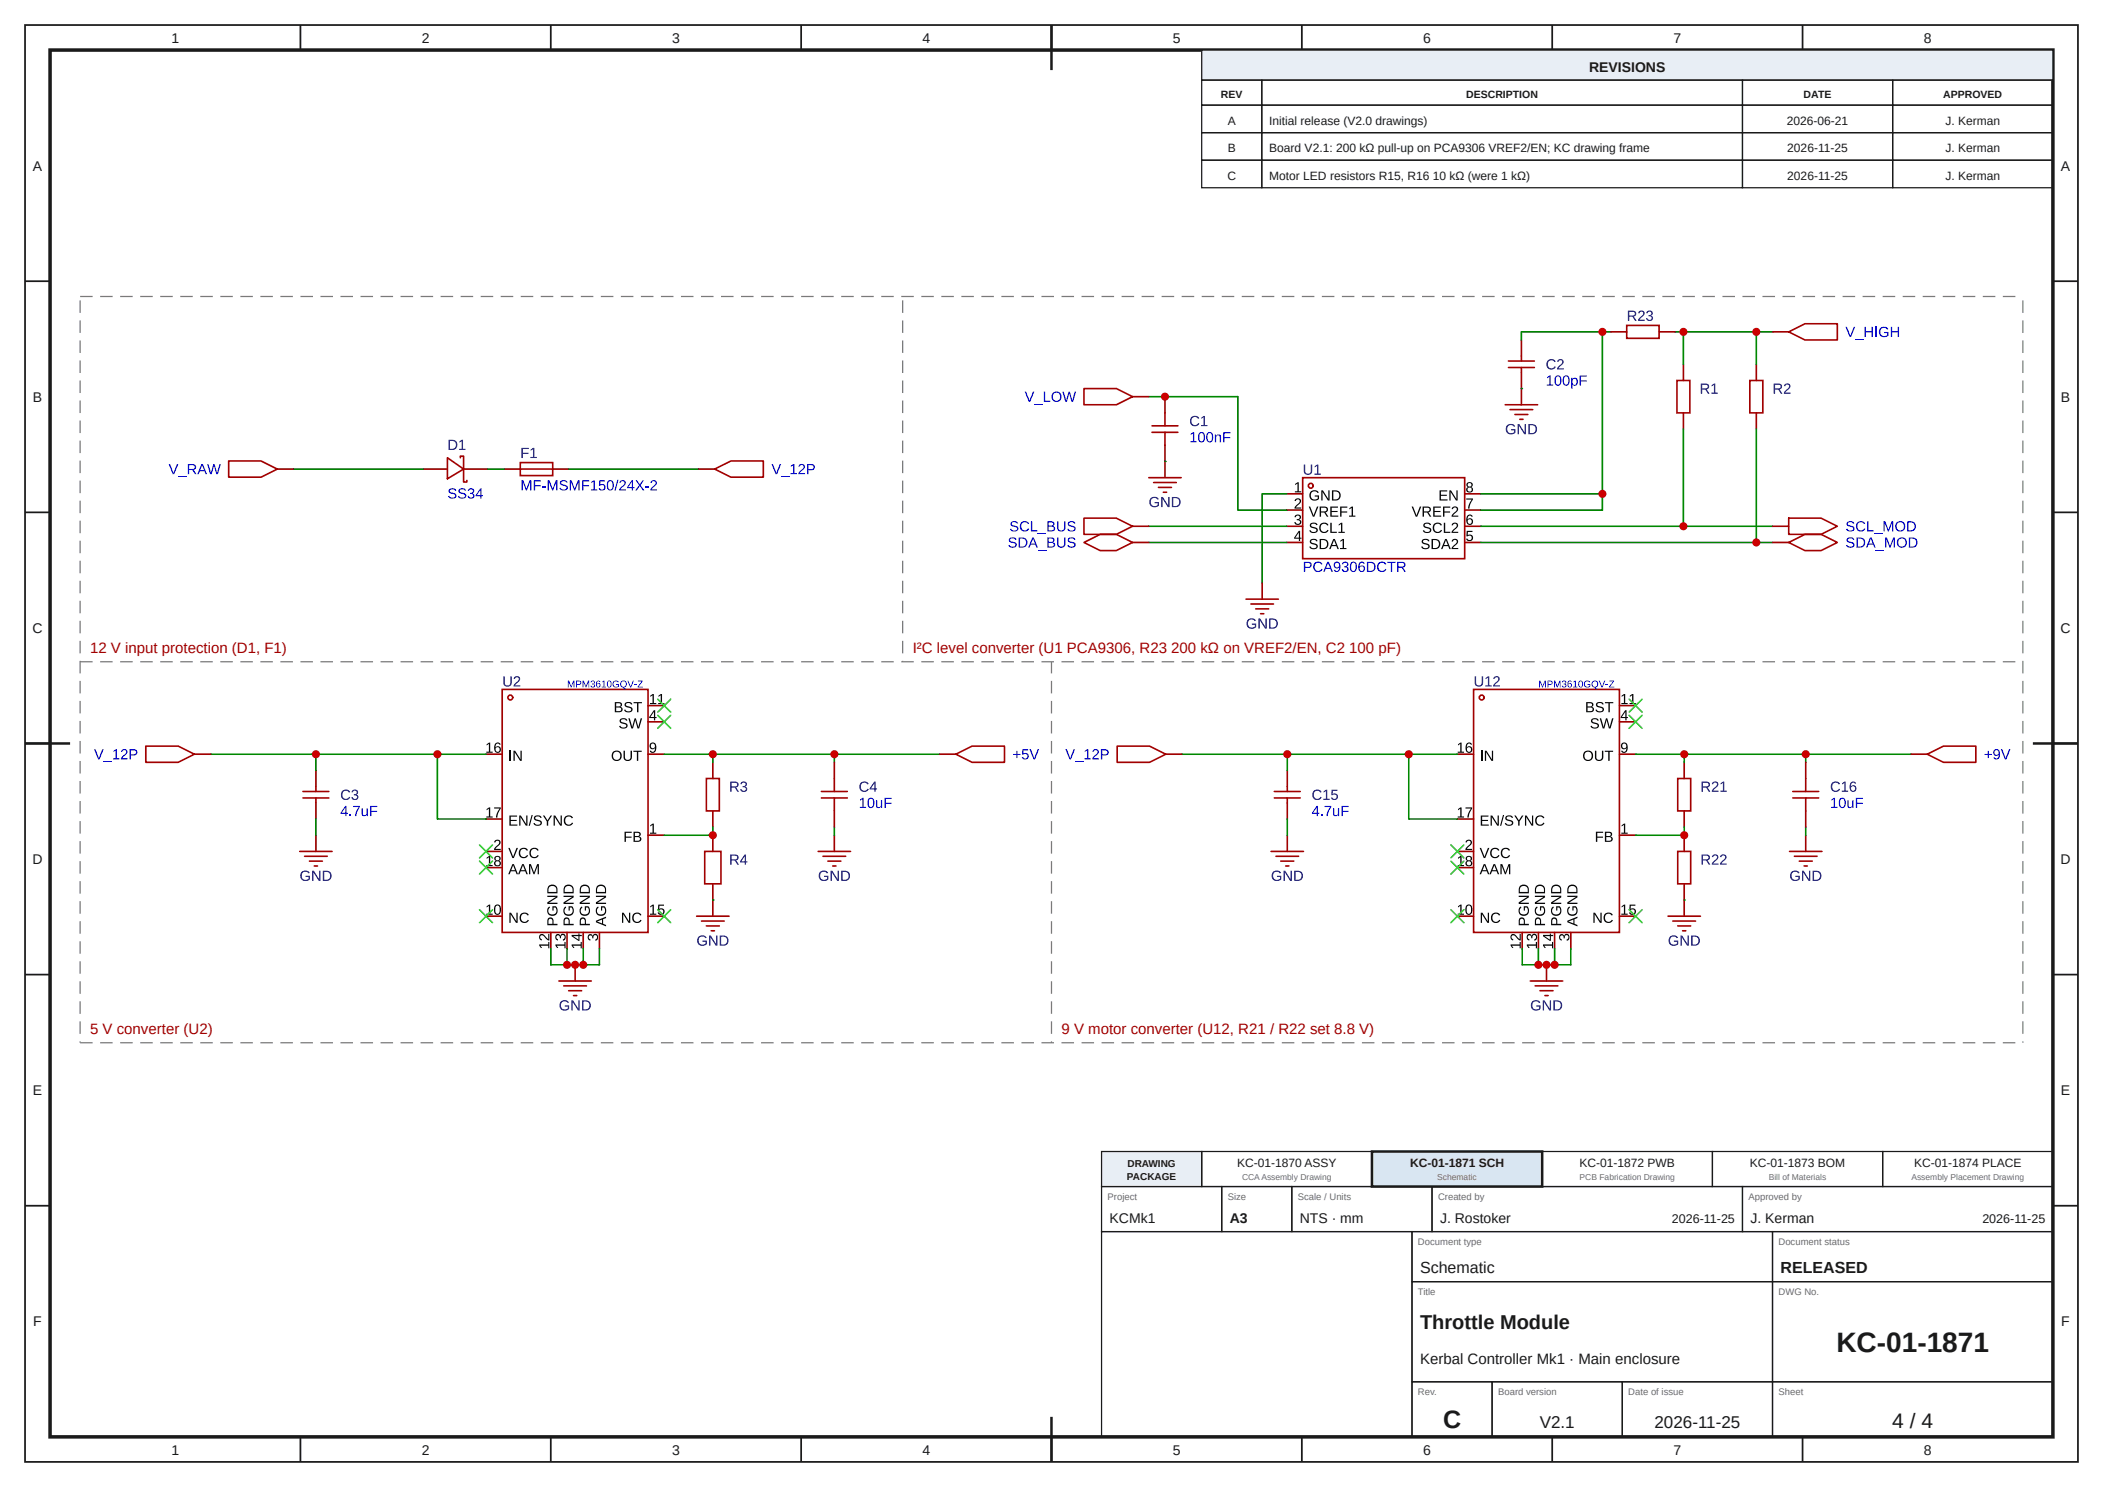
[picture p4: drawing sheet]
<svg xmlns="http://www.w3.org/2000/svg" width="420mm" height="297mm" viewBox="0 0 420 297" stroke-linecap="round" stroke-linejoin="round" font-family="sans-serif">
<defs><g id="words">
<text font-size="5.6" fill="#1a1a1a" x="366.7" y="270">KC-01-1871</text>
<text font-size="5" fill="#1a1a1a" x="288.2" y="285.2">C</text>
<text font-size="4.2" fill="#1a1a1a" x="377.9" y="285.2">4 / 4</text>
<text font-size="4" fill="#1a1a1a" x="283.6" y="265.5">Throttle Module</text>
<g font-size="3.4" fill="#1a1a1a">
<text x="307.5" y="285.2">V2.1</text>
<text x="330.4" y="285.2">2026-11-25</text>
</g>
<g font-size="3.2" fill="#1a1a1a">
<text x="283.6" y="254.2">Schematic</text>
<text x="355.6" y="254.2">RELEASED</text>
</g>
<g font-size="3" fill="#a10000">
<text x="18" y="130.5">12 V input protection (D1, F1)</text>
<text x="182.3" y="130.5">I²C level converter (U1 PCA9306, R23</text>
<text x="233.9" y="130.5">200 kΩ on VREF2/EN, C2</text>
<text x="269.5" y="130.5">100 pF)</text>
<text x="18" y="206.6">5 V converter (U2)</text>
<text x="212" y="206.6">9 V motor converter (U12, R21 / R22 set 8.8 V)</text>
</g>
<text font-size="3" fill="#1a1a1a" x="283.6" y="272.5">Kerbal Controller Mk1 · Main enclosure</text>
<g font-size="2.8" fill="#1a1a1a">
<text x="34.2" y="8.6">1</text>
<text x="84.2" y="8.6">2</text>
<text x="134.2" y="8.6">3</text>
<text x="184.2" y="8.6">4</text>
<text x="234.2" y="8.6">5</text>
<text x="284.2" y="8.6">6</text>
<text x="334.2" y="8.6">7</text>
<text x="384.2" y="8.6">8</text>
<text x="317.4" y="14.3">REVISIONS</text>
<text x="6.6" y="34.1">A</text>
<text x="411.6" y="34.1">A</text>
<text x="6.6" y="80.2">B</text>
<text x="411.6" y="80.2">B</text>
<text x="6.5" y="126.4">C</text>
<text x="411.5" y="126.4">C</text>
<text x="6.5" y="172.6">D</text>
<text x="411.5" y="172.6">D</text>
<text x="6.6" y="218.7">E</text>
<text x="411.6" y="218.7">E</text>
<text x="221.6" y="244.2">KCMk1</text>
<text x="245.6" y="244.2">A3</text>
<text x="259.6" y="244.2">NTS · mm</text>
<text x="287.6" y="244.2">J. Rostoker</text>
<text x="349.6" y="244.2">J. Kerman</text>
<text x="6.6" y="264.9">F</text>
<text x="411.6" y="264.9">F</text>
<text x="34.2" y="290.6">1</text>
<text x="84.2" y="290.6">2</text>
<text x="134.2" y="290.6">3</text>
<text x="184.2" y="290.6">4</text>
<text x="234.2" y="290.6">5</text>
<text x="284.2" y="290.6">6</text>
<text x="334.2" y="290.6">7</text>
<text x="384.2" y="290.6">8</text>
</g>
<g font-size="2.5" fill="#1a1a1a">
<text x="333.9" y="244.2">2026-11-25</text>
<text x="395.9" y="244.2">2026-11-25</text>
</g>
<g font-size="2.4" fill="#1a1a1a">
<text x="245.2" y="24.9">A</text>
<text x="253.5" y="24.9">Initial release (V2.0 drawings)</text>
<text x="356.9" y="24.9">2026-06-21</text>
<text x="388.5" y="24.9">J. Kerman</text>
<text x="245.1" y="35.9">C</text>
<text x="245.2" y="30.4">B</text>
<text x="253.5" y="30.4">Board V2.1: 200 kΩ pull-up on PCA9306 VREF2/EN; KC drawing frame</text>
<text x="253.5" y="35.9">Motor LED resistors R15, R16</text>
<text x="286.1" y="35.9">10 kΩ (were 1 kΩ)</text>
<text x="357" y="30.4">2026-11-25</text>
<text x="357" y="35.9">2026-11-25</text>
<text x="388.5" y="30.4">J. Kerman</text>
<text x="388.5" y="35.9">J. Kerman</text>
<text x="247.1" y="233">KC-01-1870 ASSY</text>
<text x="281.6" y="233">KC-01-1871 SCH</text>
<text x="315.5" y="233">KC-01-1872 PWB</text>
<text x="349.5" y="233">KC-01-1873 BOM</text>
<text x="382.3" y="233">KC-01-1874 PLACE</text>
</g>
<g font-size="2.1" fill="#1a1a1a">
<text x="243.8" y="19.6">REV</text>
<text x="292.8" y="19.6">DESCRIPTION</text>
<text x="360.2" y="19.6">DATE</text>
<text x="388.1" y="19.6">APPROVED</text>
</g>
<g font-size="2" fill="#1a1a1a">
<text x="225.2" y="233">DRAWING</text>
<text x="225.1" y="235.6">PACKAGE</text>
</g>
<g font-size="1.9" fill="#6b6b6b">
<text x="221.2" y="239.6">Project</text>
<text x="245.2" y="239.6">Size</text>
<text x="259.2" y="239.6">Scale / Units</text>
<text x="287.2" y="239.6">Created by</text>
<text x="349.2" y="239.6">Approved by</text>
<text x="283.2" y="248.6">Document type</text>
<text x="355.2" y="248.6">Document status</text>
<text x="283.2" y="258.6">Title</text>
<text x="355.2" y="258.6">DWG No.</text>
<text x="283.2" y="278.6">Rev.</text>
<text x="299.2" y="278.6">Board version</text>
<text x="325.2" y="278.6">Date of issue</text>
<text x="355.2" y="278.6">Sheet</text>
</g>
<g font-size="1.7" fill="#6b6b6b">
<text x="248" y="235.7">CCAAssembly Drawing</text>
<text x="287" y="235.7">Schematic</text>
<text x="315.5" y="235.7">PCB Fabrication Drawing</text>
<text x="353.2" y="235.7">Bill of Materials</text>
<text x="381.7" y="235.7">Assembly Placement Drawing</text>
</g>
</g></defs>
<g fill="none" stroke="#1a1a1a" stroke-width=".35">
<path d="M5 5h410v287h-410zM60 5v5M110 5v5M160 5v5M210 5v5M260 5v5M310 5v5M360 5v5M5 56.2h5M410 56.2h5M5 102.3h5M410 102.3h5"/>
<path d="M5 148.5h5M410 148.5h5M5 194.7h5M410 194.7h5M5 240.8h5M410 240.8h5M60 287v5M110 287v5M160 287v5M210 287v5M260 287v5M310 287v5"/>
<path d="M360 287v5"/>
</g>
<path d="M10 10h400v277h-400z" fill="none" stroke="#1a1a1a" stroke-width=".7" stroke-linecap="butt"/>
<path d="M210 5v9M5 148.5h9M406 148.5h9M210 283v9" fill="none" stroke="#1a1a1a" stroke-width=".5"/>
<path d="M240 10h170v6h-170z" fill="#e8eef5"/>
<g fill="none" stroke="#1a1a1a" stroke-width=".25">
<path d="M240 10h170v6h-170zM240 16h12v5h-12zM252 16h96v5h-96zM348 16h30v5h-30zM378 16h32v5h-32zM240 21h12v5.5h-12zM240 26.5h12v5.5h-12zM240 32h12v5.5h-12zM252 21h96v5.5h-96zM252 26.5h96v5.5h-96zM252 32h96v5.5h-96zM348 21h30v5.5h-30z"/>
<path d="M348 26.5h30v5.5h-30zM348 32h30v5.5h-30zM378 21h32v5.5h-32zM378 26.5h32v5.5h-32zM378 32h32v5.5h-32zM220 237h24v9h-24zM244 237h14v9h-14zM258 237h28v9h-28zM286 237h62v9h-62zM348 237h62v9h-62zM220 246h62v41h-62zM282 246h72v10h-72z"/>
<path d="M282 256h72v20h-72zM354 246h56v10h-56zM354 256h56v20h-56zM282 276h16v11h-16zM298 276h26v11h-26zM324 276h30v11h-30zM354 276h56v11h-56z"/>
</g>
<path d="M220 230h20v7h-20z" fill="#e8eef5"/>
<path d="M220 230h20v7h-20zM240 230h34v7h-34z" fill="none" stroke="#1a1a1a" stroke-width=".25"/>
<path d="M274 230h34v7h-34z" fill="#d9e6f2"/>
<path d="M274 230h34v7h-34z" fill="none" stroke="#1a1a1a" stroke-width=".5"/>
<path d="M308 230h34v7h-34zM342 230h34v7h-34zM376 230h34v7h-34z" fill="none" stroke="#1a1a1a" stroke-width=".25"/>
<path d="M29.7 83.5h136.9v19.4h-136.9z" fill="#fff"/>
<path d="M84.5 93.7h4.9M92.6 93.7h4.8" fill="none" stroke="#870000" stroke-width=".32"/>
<path d="M89.4 91.4l3.2 2.3-3.2 1.9zM91.9 91.4v-.3h.7v5.2h.6v-.3" fill="none" stroke="#a10000" stroke-width=".32"/>
<g fill="#000080">
<path d="M91.8 88.2l.4-.4h.3v1.9h.5v.2h-1.3v-.2h.5v-1.6l-.4 .3z"/>
<path d="M89.6 87.8a1.57 1.57 0 0 1 1.6 .5 1.03 1.03 0 0 1-.9 1.6h-.7zM89.9 88.1v1.6a.86 .86 0 0 0 1.2-.8 .86 .86 0 0 0-1.2-.8z"/>
</g>
<g fill="#00f">
<path d="M89.7 97.8a.93 .93 0 0 1 1.4 .2h-.2a.5 .5 0 0 0-.6-.3 .5 .5 0 0 0-.4 .5l.5 .2a.62 .62 0 0 1 .8 .7 .62 .62 0 0 1-.9 .5 .74 .74 0 0 1-.8-.5l.3-.1a.56 .56 0 0 0 .6 .4 .56 .56 0 0 0 .5-.5l-.5-.2a.65 .65 0 0 1-.6-.2 .65 .65 0 0 1-.1-.7z"/>
<path d="M91.6 97.8a.93 .93 0 0 1 1.5 .2h-.3a.5 .5 0 0 0-.5-.3 .5 .5 0 0 0-.4 .5l.5 .2a.62 .62 0 0 1 .7 .7 .62 .62 0 0 1-.8 .5 .74 .74 0 0 1-.9-.5l.3-.1a.56 .56 0 0 0 .6 .4 .56 .56 0 0 0 .5-.5l-.4-.2a.65 .65 0 0 1-.7-.2 .65 .65 0 0 1-.1-.7z"/>
<path d="M93.6 97.7a.57 .57 0 0 1 .9-.1 .57 .57 0 0 1-.2 .9 .57 .57 0 0 1 .4 .8 .57 .57 0 0 1-.8 .3l-.5-.4v-.1l.3-.1a.41 .41 0 0 0 .5 .4 .41 .41 0 0 0 .2-.6l-.5-.1v-.3a.39 .39 0 0 0 .5-.2 .39 .39 0 0 0-.2-.5 .39 .39 0 0 0-.5 .4l-.3-.1z"/>
<path d="M95.9 97.6h.3v1.3h.3v.2h-.3v.5h-.3v-.5h-.9v-.2zM95.9 97.8l-.7 1.1h.7z"/>
</g>
<path d="M103.9 92.4h6.5v2.6h-6.5zM103.9 93.7h6.5" fill="none" stroke="#a10000" stroke-width=".32"/>
<path d="M100.7 93.7h3.2M110.4 93.7h3.2" fill="none" stroke="#870000" stroke-width=".32"/>
<g fill="#000080">
<path d="M104.2 89.5h1.4v.2h-1.2v.7h1.2v.3h-1.2v.8h-.2z"/>
<path d="M106 89.8l.5-.3h.2v1.8h.5v.2h-1.3v-.2h.5v-1.6l-.4 .3z"/>
</g>
<g fill="#00f">
<path d="M104.2 95.9h.3l.6 1.8 .7-1.8h.3v2.1h-.2v-1.8l-.7 1.8h-.2l-.6-1.8v1.8h-.2z"/>
<path d="M106.6 95.9h1.4v.3h-1.1v.7h1.1v.2h-1.1v.9h-.3z"/>
<path d="M108.3 97.1h.7v.2h-.7z"/>
<path d="M109.4 95.9h.3l.7 1.8 .6-1.8h.3v2.1h-.2v-1.8l-.6 1.8h-.2l-.7-1.8v1.8h-.2z"/>
<path d="M111.9 96.2a.93 .93 0 0 1 1.5 .2h-.3a.5 .5 0 0 0-.6-.3 .5 .5 0 0 0-.4 .5l.6 .2a.62 .62 0 0 1 .7 .6 .62 .62 0 0 1-.8 .6 .74 .74 0 0 1-.9-.5l.3-.1a.56 .56 0 0 0 .6 .4 .56 .56 0 0 0 .5-.5l-.4-.2a.65 .65 0 0 1-.7-.3 .65 .65 0 0 1-.1-.6z"/>
<path d="M113.8 95.9h.4l.6 1.8 .6-1.8h.4v2.1h-.3v-1.8l-.6 1.8h-.2l-.7-1.8v1.8h-.2z"/>
<path d="M116.2 95.9h1.5v.3h-1.2v.7h1.1v.2h-1.1v.9h-.3z"/>
<path d="M118.1 96.3l.5-.4h.2v1.8h.5v.3h-1.3v-.3h.5v-1.5l-.4 .3z"/>
<path d="M119.7 95.9h1.1v.3h-.9v.6a.69 .69 0 0 1 1 .3 .69 .69 0 0 1-.5 1 .69 .69 0 0 1-.8-.6h.2a.45 .45 0 0 0 .7 .2 .45 .45 0 0 0 .1-.7 .45 .45 0 0 0-.7 0h-.3z"/>
<path d="M123.3 95.8h.2l-.6 2.2h-.2z"/>
<path d="M123.9 96.1a.65 .65 0 0 1 1 .1 .65 .65 0 0 1-.4 .9l-.5 .6h1v.3h-1.3v-.4l.5-.5a.54 .54 0 0 0 .5-.4 .54 .54 0 0 0-.4-.6l-.2 .1-.2 .3-.2-.1z"/>
<path d="M126.9 95.9h.3l.6 .8 .5-.8h.3l-.7 1 .8 1.1h-.3l-.6-.9-.6 .9h-.3l.7-1.1z"/>
<path d="M128.9 97.1h.7v.2h-.7z"/>
<path d="M130.1 96.1a.65 .65 0 0 1 1 .1 .65 .65 0 0 1-.4 .9l-.5 .6h1v.3h-1.3l.1-.4 .4-.5a.54 .54 0 0 0 .5-.4 .54 .54 0 0 0-.3-.6l-.3 .1-.1 .3-.3-.1z"/>
<path d="M121.5 96a.76 .76 0 0 1 .9 .1 .76 .76 0 0 1 .2 .8 .76 .76 0 0 1-.7 1.1 .76 .76 0 0 1-.7-1.1l.1-.5zM121.7 96.2a1.37 1.37 0 0 0 0 1.5 .56 .56 0 0 0 .6-.2 .56 .56 0 0 0 0-.6v-.4a.39 .39 0 0 0-.6-.3z"/>
<path d="M126.1 95.9h.3v1.4h.3v.2h-.3v.5h-.2v-.5h-1v-.2zM126.2 96.2l-.7 1.1h.7z"/>
</g>
<path d="M58.6 93.7h25.9M97.4 93.7h3.3M113.6 93.7h25.9" fill="none" stroke="#008700" stroke-width=".32"/>
<path d="M55.4 93.7h3.2" fill="none" stroke="#870000" stroke-width=".32"/>
<path d="M45.7 92.1h6.4l3.3 1.6-3.3 1.6h-6.4z" fill="none" stroke="#a10000" stroke-width=".32"/>
<g fill="#00f">
<path d="M33.7 92.7h.3l.7 1.8 .6-1.8h.3l-.8 2h-.3z"/>
<path d="M35.6 95.1h1.7v.2h-1.7z"/>
<path d="M41.4 92.7h.2l.5 1.8 .5-1.8h.3l.4 1.8 .5-1.8h.3l-.6 2h-.3l-.5-1.7-.4 1.7h-.3z"/>
<path d="M37.5 92.7h1a.59 .59 0 0 1 .7 .5 .59 .59 0 0 1-.5 .6l.5 .9h-.3l-.5-.8h-.6v.8h-.3zM37.8 92.9v.8h.6a.38 .38 0 0 0 .5-.4 .38 .38 0 0 0-.5-.4z"/>
<path d="M40.2 92.7h.3l.8 2h-.2l-.3-.6h-.9l-.2 .6h-.3zM40.4 92.9l-.4 1h.8z"/>
</g>
<path d="M139.5 93.7h3.2" fill="none" stroke="#870000" stroke-width=".32"/>
<path d="M142.7 93.7l3.3-1.6h6.4v3.2h-6.4z" fill="none" stroke="#a10000" stroke-width=".32"/>
<g fill="#00f">
<path d="M154.1 92.7h.3l.6 1.8 .7-1.8h.3l-.8 2h-.3z"/>
<path d="M156 95.1h1.7v.2h-1.7z"/>
<path d="M157.9 93l.5-.3h.3v1.8h.5v.2h-1.3v-.2h.5v-1.6l-.5 .4z"/>
<path d="M159.7 92.8a.65 .65 0 0 1 1 .1 .65 .65 0 0 1-.4 1l-.6 .6h1.1v.2h-1.4l.1-.3 .5-.5a.54 .54 0 0 0 .4-.4 .54 .54 0 0 0-.3-.6l-.3 .1-.1 .2h-.2z"/>
<path d="M161.2 92.7h.8a.62 .62 0 0 1 .7 .6 .62 .62 0 0 1-.7 .6h-.6v.8h-.2zM161.4 92.9v.8h.9a.4 .4 0 0 0 0-.7z"/>
</g>
<path d="M198.9 59.2h186.4v68h-186.4z" fill="#fff"/>
<g fill="none" stroke="#a10000" stroke-width=".32">
<path d="M260.2 95.4h32.3v16.2h-32.3z"/>
<circle cx="261.8" cy="97" r=".49"/>
</g>
<path d="M256.9 98.6h3.3M292.5 98.6h3.3M256.9 101.9h3.3M256.9 105.1h3.3M256.9 108.4h3.3M292.5 101.9h3.3M292.5 105.1h3.3M292.5 108.4h3.3" fill="none" stroke="#870000" stroke-width=".32"/>
<g fill="#000">
<path d="M258.7 96.7l.4-.4h.3v1.8h.5v.3h-1.3v-.3h.5v-1.5l-.4 .3zM261.8 98.2a1.06 1.06 0 0 1 1.6 .2l-.3 .1a.77 .77 0 0 0-1.1-.2 .77 .77 0 0 0-.1 1.1 .86 .86 0 0 0 1.3 .2v-.4h-.6v-.2h.8v.7a1.11 1.11 0 0 1-1.6 .1 1.11 1.11 0 0 1 0-1.6zM263.9 97.9h.3l1.1 1.8v-1.8h.2v2.1h-.3l-1.1-1.8v1.8h-.2zM287.5 97.9h1.5v.3h-1.2v.6h1.2v.2h-1.2v.7h1.3v.3h-1.6zM289.5 97.9h.3l1.1 1.8v-1.8h.2v2.1h-.3l-1.1-1.8v1.8h-.2zM292.8 99.6h1.4l-.6 1.3-.1 .7h-.3l.1-.5 .6-1.3h-1.1zM258.8 99.7a.65 .65 0 0 1 1 .1 .65 .65 0 0 1-.4 1l-.6 .6h1.1v.2h-1.4l.1-.4 .4-.4a.54 .54 0 0 0 .5-.5 .54 .54 0 0 0-.3-.6l-.3 .1-.1 .3h-.3zM258.7 102.9a.57 .57 0 0 1 1 0 .57 .57 0 0 1-.3 .9 .57 .57 0 0 1 .4 .7 .57 .57 0 0 1-.8 .3l-.5-.3v-.2h.3a.41 .41 0 0 0 .5 .3 .41 .41 0 0 0 .2-.6l-.5-.1v-.2a.39 .39 0 0 0 .5-.2 .39 .39 0 0 0-.2-.5 .39 .39 0 0 0-.5 .3h-.3zM261.4 101.2h.3l.6 1.8 .7-1.8h.3l-.8 2h-.3zM261.7 104.6a.93 .93 0 0 1 1.4 .3h-.2a.5 .5 0 0 0-.6-.3 .5 .5 0 0 0-.4 .5l.5 .2a.62 .62 0 0 1 .8 .6 .62 .62 0 0 1-.8 .6 .74 .74 0 0 1-.9-.5l.3-.1a.56 .56 0 0 0 .6 .4 .56 .56 0 0 0 .5-.6l-.5-.2a.65 .65 0 0 1-.6-.2 .65 .65 0 0 1-.1-.7zM261.7 107.9a.93 .93 0 0 1 1.4 .2h-.2a.5 .5 0 0 0-.6-.3 .5 .5 0 0 0-.4 .5l.5 .2a.62 .62 0 0 1 .8 .7 .62 .62 0 0 1-.8 .5 .74 .74 0 0 1-.9-.5l.3-.1a.56 .56 0 0 0 .6 .4 .56 .56 0 0 0 .5-.5l-.5-.2a.65 .65 0 0 1-.6-.2 .65 .65 0 0 1-.1-.7zM263.7 104.7a1.01 1.01 0 0 1 1.6 .2l-.2 .1a.75 .75 0 0 0-1.1-.2 .75 .75 0 0 0-.2 1.1l.5 .3a.7 .7 0 0 0 .8-.4l.2 .1a1.04 1.04 0 0 1-1.5 .3 1.04 1.04 0 0 1-.1-1.5z"/>
<path d="M265.7 101.2h1.5v.2h-1.2v.7h1.1v.2h-1.1v.7h1.3v.2h-1.6zM265.7 104.4h.3v1.8h1v.2h-1.3zM267.4 104.7l.4-.3h.3v1.8h.5v.2h-1.3v-.2h.5v-1.5l-.4 .3zM267.7 108l.5-.3h.2v1.8h.5v.2h-1.3v-.2h.5v-1.6l-.4 .3zM267.6 101.2h1.5v.2h-1.2v.8h1.2v.2h-1.2v.8h-.3zM269.5 101.5l.5-.3h.2v1.8h.5v.2h-1.3v-.2h.5v-1.6l-.4 .4zM281.9 101.2h.3l.7 1.8 .7-1.8h.3l-.9 2h-.3zM284 107.9a.93 .93 0 0 1 1.5 .2h-.3a.5 .5 0 0 0-.5-.3 .5 .5 0 0 0-.5 .5l.6 .2a.62 .62 0 0 1 .7 .7 .62 .62 0 0 1-.8 .5 .74 .74 0 0 1-.9-.5l.3-.1a.56 .56 0 0 0 .6 .4 .56 .56 0 0 0 .5-.5l-.4-.2a.65 .65 0 0 1-.7-.2 .65 .65 0 0 1-.1-.7zM284.3 104.6a.93 .93 0 0 1 1.5 .3h-.3a.5 .5 0 0 0-.5-.3 .5 .5 0 0 0-.4 .5l.5 .2a.62 .62 0 0 1 .7 .6 .62 .62 0 0 1-.8 .6 .74 .74 0 0 1-.8-.5l.2-.1a.56 .56 0 0 0 .7 .4 .56 .56 0 0 0 .4-.6l-.4-.2a.65 .65 0 0 1-.7-.2 .65 .65 0 0 1-.1-.7zM286.2 101.2h1.6v.2h-1.3v.7h1.2v.2h-1.2v.7h1.3v.2h-1.6zM286.4 104.7a1.01 1.01 0 0 1 1.6 .2l-.3 .1a.75 .75 0 0 0-1.1-.2 .75 .75 0 0 0-.1 1.1l.4 .3a.7 .7 0 0 0 .9-.4l.2 .1a1.04 1.04 0 0 1-1.6 .3 1.04 1.04 0 0 1 0-1.5zM288.4 104.4h.2v1.8h1.1v.2h-1.3z"/>
<path d="M288.2 101.2h1.4v.2h-1.1v.8h1.1v.2h-1.1v.8h-.3zM290.1 104.5a.65 .65 0 0 1 1 .2 .65 .65 0 0 1-.3 .9l-.6 .6h1v.2h-1.3l.1-.3 .4-.5a.54 .54 0 0 0 .5-.4 .54 .54 0 0 0-.3-.6l-.3 .1-.1 .2h-.3zM290.1 107.8a.65 .65 0 0 1 1 .1 .65 .65 0 0 1-.3 1l-.6 .6h1v.2h-1.3l.1-.4 .4-.4a.54 .54 0 0 0 .5-.5 .54 .54 0 0 0-.3-.6l-.3 .1-.1 .3-.3-.1zM290.1 101.3a.65 .65 0 0 1 1 .1 .65 .65 0 0 1-.3 1l-.6 .6h1v.2h-1.3l.1-.3 .4-.5a.54 .54 0 0 0 .5-.5 .54 .54 0 0 0-.3-.5l-.3 .1-.1 .2h-.3zM292.9 106h1.2v.3h-.9l-.1 .6a.69 .69 0 0 1 1 .3 .69 .69 0 0 1-.4 1 .69 .69 0 0 1-.9-.6h.3a.45 .45 0 0 0 .6 .2 .45 .45 0 0 0 .1-.7 .45 .45 0 0 0-.7 0h-.2z"/>
<path d="M266 97.9a1.57 1.57 0 0 1 1.6 .5 1.03 1.03 0 0 1-.8 1.6h-.8zM266.3 98.2v1.6a.86 .86 0 0 0 1.2-.8 .86 .86 0 0 0-1.2-.8z"/>
<path d="M293 96.4a.58 .58 0 0 1 .9 0 .58 .58 0 0 1-.1 .9 .62 .62 0 0 1 .3 .9 .62 .62 0 0 1-1 .1 .54 .54 0 0 1-.3-.5 .54 .54 0 0 1 .4-.5l-.3-.3zM293.1 96.8a.4 .4 0 0 0 .8 0 .4 .4 0 0 0-.8 0zM293.1 97.8a.42 .42 0 0 0 .8 0 .42 .42 0 0 0-.8 0z"/>
<path d="M259.4 106h.3v1.4h.2v.2h-.2v.5h-.3v-.5h-.9v-.2zM259.4 106.3l-.7 1.1h.7z"/>
<path d="M263.6 101.2h.9a.59 .59 0 0 1 .7 .4 .59 .59 0 0 1-.5 .7l.6 .9h-.3l-.5-.8h-.7v.8h-.2zM263.8 101.4v.7h.7a.38 .38 0 0 0 .5-.3 .38 .38 0 0 0-.5-.4z"/>
<path d="M263.6 107.7a1.57 1.57 0 0 1 1.6 .4 1.03 1.03 0 0 1-.9 1.6h-.7zM263.8 107.9v1.6a.86 .86 0 0 0 1.2-.8 .86 .86 0 0 0-1.2-.8z"/>
<path d="M266.3 107.7h.3l.8 2h-.3l-.2-.6h-.9l-.3 .6h-.2zM266.4 107.9l-.4 1h.8z"/>
<path d="M284.1 101.2h1a.59 .59 0 0 1 .7 .4 .59 .59 0 0 1-.5 .7l.6 .9h-.4l-.5-.8h-.6v.8h-.3zM284.4 101.4v.7h.6a.38 .38 0 0 0 .5-.3 .38 .38 0 0 0-.5-.4z"/>
<path d="M285.9 107.7a1.57 1.57 0 0 1 1.6 .4 1.03 1.03 0 0 1-.8 1.6h-.8zM286.2 107.9v1.6a.86 .86 0 0 0 1.2-.8 .86 .86 0 0 0-1.2-.8z"/>
<path d="M288.6 107.7h.3l.8 2h-.2l-.3-.6h-.9l-.2 .6h-.3zM288.8 107.9l-.4 1h.8z"/>
<path d="M293.2 102.9a.63 .63 0 0 1 .9 .3h-.2a.42 .42 0 0 0-.6-.2 .42 .42 0 0 0-.2 .5v.3a.65 .65 0 0 1 1 .1 .65 .65 0 0 1-.3 .9 .65 .65 0 0 1-.9-.4v-.9zM293.1 104.1a.44 .44 0 0 0 .8 0 .44 .44 0 0 0-.8 0z"/>
</g>
<g fill="#000080">
<path d="M260.4 92.8h.3v1.3a.56 .56 0 0 0 .5 .5 .56 .56 0 0 0 .6-.6v-1.2h.3v1.3a.84 .84 0 0 1-.9 .8 .84 .84 0 0 1-.8-.8z"/>
<path d="M262.6 93.1l.4-.3h.3v1.8h.5v.2h-1.3v-.2h.5v-1.6l-.4 .4z"/>
</g>
<g fill="#00f">
<path d="M262.5 112.5a1.01 1.01 0 0 1 1.6 .2l-.2 .1a.75 .75 0 0 0-1.1-.2 .75 .75 0 0 0-.2 1l.5 .4a.7 .7 0 0 0 .8-.4l.2 .1a1.04 1.04 0 0 1-1.5 .3 1.04 1.04 0 0 1-.1-1.5z"/>
<path d="M268.2 112.3a.57 .57 0 0 1 .9 0 .57 .57 0 0 1-.2 .9 .57 .57 0 0 1 .4 .8 .57 .57 0 0 1-.8 .2l-.5-.3v-.2h.2a.41 .41 0 0 0 .6 .4 .41 .41 0 0 0 .2-.7l-.6-.1v-.2a.39 .39 0 0 0 .6-.2 .39 .39 0 0 0-.3-.5 .39 .39 0 0 0-.4 .3h-.3z"/>
<path d="M275.3 112.5a1.01 1.01 0 0 1 1.6 .2l-.3 .1a.75 .75 0 0 0-1.1-.2 .75 .75 0 0 0-.1 1l.4 .4a.7 .7 0 0 0 .9-.4l.2 .1a1.04 1.04 0 0 1-1.6 .3 1.04 1.04 0 0 1 0-1.5z"/>
<path d="M277.1 112.2h1.6v.2h-.7v1.8h-.2v-1.8h-.7z"/>
<path d="M260.4 112.2h.9a.62 .62 0 0 1 .7 .6 .62 .62 0 0 1-.7 .6h-.6v.8h-.3zM260.7 112.4v.8h.8a.4 .4 0 0 0 0-.7z"/>
<path d="M265.1 112.2h.3l.8 2h-.3l-.2-.6h-.9l-.3 .6h-.2zM265.2 112.4l-.3 1h.7z"/>
<path d="M266.5 112.4a.74 .74 0 0 1 .9-.1 .74 .74 0 0 1 .3 .9 .77 .77 0 0 1-.3 .9 .77 .77 0 0 1-.9-.1l-.1-.2h.2l.1 .1a.52 .52 0 0 0 .7 0 .52 .52 0 0 0 0-.6 .65 .65 0 0 1-.9 0 .65 .65 0 0 1 0-.9zM266.5 112.9a.45 .45 0 0 0 .9 0 .45 .45 0 0 0-.9 0z"/>
<path d="M269.9 112.3a.76 .76 0 0 1 .9 .1 .76 .76 0 0 1 .2 .8 .76 .76 0 0 1-.7 1.1 .76 .76 0 0 1-.7-1.1l.1-.6zM270.1 112.4a1.37 1.37 0 0 0 0 1.6 .56 .56 0 0 0 .6-.2 .56 .56 0 0 0 0-.6v-.5a.39 .39 0 0 0-.6-.3z"/>
<path d="M271.6 112.3a.63 .63 0 0 1 1 .3h-.3a.42 .42 0 0 0-.5-.2 .42 .42 0 0 0-.3 .6v.2a.65 .65 0 0 1 1 .1 .65 .65 0 0 1-.3 1 .65 .65 0 0 1-.9-.5v-.9zM271.5 113.6a.45 .45 0 0 0 .9 0 .45 .45 0 0 0-.9 0z"/>
<path d="M273 112.2a1.57 1.57 0 0 1 1.6 .5 1.03 1.03 0 0 1-.8 1.5h-.8zM273.3 112.4v1.6a.86 .86 0 0 0 1.2-.8 .86 .86 0 0 0-1.2-.8z"/>
<path d="M279 112.2h1a.59 .59 0 0 1 .7 .5 .59 .59 0 0 1-.5 .7l.6 .8h-.3l-.6-.8h-.6v.8h-.3zM279.3 112.4v.8h.7a.38 .38 0 0 0 .4-.4 .38 .38 0 0 0-.4-.4z"/>
</g>
<path d="M230.1 85.1h5.1M230.1 86.3h5.1M232.7 82.5v2.6M232.7 86.3v2.6" fill="none" stroke="#a10000" stroke-width=".32"/>
<path d="M232.7 79.2v3.3M232.7 88.9v3.3" fill="none" stroke="#870000" stroke-width=".32"/>
<g fill="#000080">
<path d="M237.9 83.3a1.01 1.01 0 0 1 1.6 .3h-.3a.75 .75 0 0 0-1-.2 .75 .75 0 0 0-.2 1.1l.5 .4a.7 .7 0 0 0 .8-.4l.2 .1a1.04 1.04 0 0 1-1.5 .3 1.04 1.04 0 0 1-.1-1.6z"/>
<path d="M239.9 83.4l.5-.3h.2v1.8h.5v.2h-1.2v-.2h.5v-1.6l-.5 .4z"/>
</g>
<g fill="#00f">
<path d="M237.8 86.7l.5-.4h.2v1.8h.5v.2h-1.3v-.2h.6v-1.5l-.5 .3z"/>
<path d="M242.6 86.8h.3v.3a.52 .52 0 0 1 .6-.3 .52 .52 0 0 1 .4 .5v1h-.3v-.9a.37 .37 0 0 0-.4-.5 .37 .37 0 0 0-.3 .5v.9h-.3z"/>
<path d="M244.3 86.3h1.4v.2h-1.1v.8h1.1v.2h-1.1v.8h-.3z"/>
<path d="M239.6 86.4a.76 .76 0 0 1 .9 .1 .76 .76 0 0 1 .2 .8 .76 .76 0 0 1-.7 1.1 .76 .76 0 0 1-.7-1.1v-.5zM239.8 86.6a1.37 1.37 0 0 0 0 1.5 .56 .56 0 0 0 .5-.2 .56 .56 0 0 0 .1-.6v-.4a.39 .39 0 0 0-.6-.3z"/>
<path d="M241.2 86.4a.76 .76 0 0 1 .9 .1 .76 .76 0 0 1 .2 .8 .76 .76 0 0 1-.7 1.1 .76 .76 0 0 1-.7-1.1l.1-.5zM241.4 86.6a1.37 1.37 0 0 0 0 1.5 .56 .56 0 0 0 .6-.2 .56 .56 0 0 0 0-.6v-.4a.39 .39 0 0 0-.6-.3z"/>
</g>
<path d="M301.3 73.4h5.1M301.3 72.1h5.1M303.8 71.1v1M303.8 73.4v1" fill="none" stroke="#a10000" stroke-width=".32"/>
<path d="M303.8 67.9v3.2M303.8 74.4v3.2" fill="none" stroke="#870000" stroke-width=".32"/>
<g fill="#000080">
<path d="M309.1 72a1.01 1.01 0 0 1 1.6 .2l-.3 .1a.75 .75 0 0 0-1-.2 .75 .75 0 0 0-.2 1.1l.4 .4a.7 .7 0 0 0 .9-.4l.2 .1a1.04 1.04 0 0 1-1.5 .3 1.04 1.04 0 0 1-.1-1.6z"/>
<path d="M311.2 71.9a.65 .65 0 0 1 1 .1 .65 .65 0 0 1-.4 1l-.5 .6h1v.2h-1.3v-.4l.5-.4a.54 .54 0 0 0 .5-.5 .54 .54 0 0 0-.4-.6l-.2 .1-.2 .3h-.2z"/>
</g>
<g fill="#00f">
<path d="M309 75.3l.5-.3h.2v1.8h.5v.2h-1.3v-.2h.5v-1.5l-.4 .3z"/>
<path d="M315.5 75h1.4v.2h-1.1v.8h1.1v.2h-1.1v.8h-.3z"/>
<path d="M310.8 75.1a.76 .76 0 0 1 .8 .1 .76 .76 0 0 1 .3 .8 .76 .76 0 0 1-.7 1.1 .76 .76 0 0 1-.8-1.1l.1-.6zM311 75.2a1.37 1.37 0 0 0-.1 1.6 .56 .56 0 0 0 .6-.2 .56 .56 0 0 0 .1-.6l-.1-.5a.39 .39 0 0 0-.5-.3z"/>
<path d="M312.4 75.1a.76 .76 0 0 1 .9 .1 .76 .76 0 0 1 .2 .8 .76 .76 0 0 1-.7 1.1 .76 .76 0 0 1-.7-1.1l.1-.6zM312.6 75.2a1.37 1.37 0 0 0 0 1.6 .56 .56 0 0 0 .6-.2 .56 .56 0 0 0 0-.6v-.5a.39 .39 0 0 0-.6-.3z"/>
<path d="M313.8 75.5h.2l.1 .2a.59 .59 0 0 1 .7-.2 .59 .59 0 0 1 .3 .7 .63 .63 0 0 1-.8 .8l-.2-.2v.8h-.3zM314.2 75.7a.64 .64 0 0 0-.1 .7 .64 .64 0 0 0 .5 .4 .66 .66 0 0 0 .3-.7 .66 .66 0 0 0-.6-.4z"/>
</g>
<path d="M336.2 72.8v3.2M336.2 82.5v3.2" fill="none" stroke="#870000" stroke-width=".32"/>
<path d="M334.9 76h2.6v6.5h-2.6z" fill="none" stroke="#a10000" stroke-width=".32"/>
<g fill="#000080">
<path d="M341.8 76.9l.5-.3h.3v1.8h.5v.2h-1.3v-.2h.5v-1.5l-.5 .3z"/>
<path d="M339.7 76.6h.9a.59 .59 0 0 1 .7 .5 .59 .59 0 0 1-.4 .7l.5 .8h-.3l-.5-.8h-.6v.8h-.3zM340 76.8v.8h.6a.38 .38 0 0 0 .5-.4 .38 .38 0 0 0-.5-.4z"/>
</g>
<path d="M350.8 72.8v3.2M350.8 82.5v3.2" fill="none" stroke="#870000" stroke-width=".32"/>
<path d="M349.5 76h2.6v6.5h-2.6z" fill="none" stroke="#a10000" stroke-width=".32"/>
<g fill="#000080">
<path d="M356.5 76.7a.65 .65 0 0 1 1 .2 .65 .65 0 0 1-.4 .9l-.5 .6h1v.2h-1.3v-.3l.5-.5a.54 .54 0 0 0 .5-.4 .54 .54 0 0 0-.4-.6l-.2 .1-.2 .2h-.2z"/>
<path d="M354.2 76.6h1a.59 .59 0 0 1 .7 .5 .59 .59 0 0 1-.5 .7l.6 .8h-.3l-.6-.8h-.6v.8h-.3zM354.5 76.8v.8h.7a.38 .38 0 0 0 .4-.4 .38 .38 0 0 0-.4-.4z"/>
</g>
<path d="M229.4 79.2h17.8v22.7h9.7M229.4 105.1h27.5M229.4 108.4h27.5" fill="none" stroke="#008700" stroke-width=".32"/>
<circle cx="232.7" cy="79.2" r=".81" fill="#c00"/>
<path d="M232.7 92.2v3.2" fill="none" stroke="#870000" stroke-width=".32"/>
<path d="M229.4 95.4h6.5M230.4 96.4h4.5M231.4 97.3h2.6M232.3 98.3h.7" fill="none" stroke="#a10000" stroke-width=".32"/>
<g fill="#000080">
<path d="M229.8 99.5a1.06 1.06 0 0 1 1.6 .2l-.2 .1a.77 .77 0 0 0-1.1-.2 .77 .77 0 0 0-.2 1.1 .86 .86 0 0 0 1.3 .2v-.4h-.6v-.2h.9v.7a1.11 1.11 0 0 1-1.6 .1 1.11 1.11 0 0 1-.1-1.6z"/>
<path d="M231.9 99.3h.3l1.1 1.7v-1.7h.3v2h-.4l-1-1.7v1.7h-.3z"/>
<path d="M234 99.3a1.57 1.57 0 0 1 1.7 .4 1.03 1.03 0 0 1-.9 1.6h-.8zM234.3 99.5v1.6a.86 .86 0 0 0 1.2-.8 .86 .86 0 0 0-1.2-.8z"/>
</g>
<circle cx="232.7" cy="92.2" r=".16" fill="#008700"/>
<path d="M226.2 79.2h3.2" fill="none" stroke="#870000" stroke-width=".32"/>
<path d="M216.5 77.6h6.5l3.2 1.6-3.2 1.6h-6.5z" fill="none" stroke="#a10000" stroke-width=".32"/>
<g fill="#00f">
<path d="M204.6 78.2h.3l.7 1.8 .7-1.8h.3l-.8 2.1h-.3z"/>
<path d="M206.5 80.7h1.8v.1h-1.8z"/>
<path d="M208.5 78.2h.2v1.8h1.1v.3h-1.3z"/>
<path d="M212.2 78.2h.2l.5 1.8 .5-1.8h.3l.4 1.8 .5-1.8h.3l-.6 2.1h-.3l-.5-1.8-.4 1.8h-.3z"/>
<path d="M209.9 79.2a1.05 1.05 0 0 1 2.1 0 1.05 1.05 0 0 1-2.1 0zM210.5 78.6a.79 .79 0 0 0 0 1.2 .79 .79 0 0 0 1.1-.1 .79 .79 0 0 0-.1-1.1 .79 .79 0 0 0-1 0z"/>
</g>
<path d="M334.6 66.3h19.4M336.2 66.3v6.5M350.8 66.3v6.5" fill="none" stroke="#008700" stroke-width=".32"/>
<g fill="#c00">
<circle cx="336.2" cy="66.3" r=".81"/>
<circle cx="350.8" cy="66.3" r=".81"/>
</g>
<path d="M320 66.3v35.6h-24.2M321.6 66.3h-17.8v1.6M295.8 98.6h24.2" fill="none" stroke="#008700" stroke-width=".32"/>
<g fill="#c00">
<circle cx="320" cy="98.6" r=".81"/>
<circle cx="320" cy="66.3" r=".81"/>
</g>
<path d="M303.8 77.6v3.2" fill="none" stroke="#870000" stroke-width=".32"/>
<path d="M300.6 80.8h6.5M301.6 81.8h4.5M302.6 82.8h2.5M303.5 83.8h.7" fill="none" stroke="#a10000" stroke-width=".32"/>
<g fill="#000080">
<path d="M301 85a1.06 1.06 0 0 1 1.6 .2h-.3a.77 .77 0 0 0-1.1-.1 .77 .77 0 0 0-.1 1 .86 .86 0 0 0 1.3 .2v-.4h-.6v-.2h.8v.7a1.11 1.11 0 0 1-1.5 .1 1.11 1.11 0 0 1-.1-1.5z"/>
<path d="M303.1 84.7h.3l1.1 1.7v-1.7h.3v2h-.4l-1.1-1.7 .1 1.7h-.3z"/>
<path d="M305.2 84.7a1.57 1.57 0 0 1 1.6 .5 1.03 1.03 0 0 1-.8 1.5h-.8zM305.5 84.9v1.6a.86 .86 0 0 0 1.2-.8 .86 .86 0 0 0-1.2-.8z"/>
</g>
<path d="M354 66.3h3.2" fill="none" stroke="#870000" stroke-width=".32"/>
<path d="M357.2 66.3l3.3-1.6h6.4v3.2h-6.4z" fill="none" stroke="#a10000" stroke-width=".32"/>
<g fill="#00f">
<path d="M368.6 65.3h.3l.6 1.8 .7-1.8h.3l-.8 2h-.3z"/>
<path d="M370.5 67.7h1.7v.2h-1.7z"/>
<path d="M372.4 65.3h.3v.8h1.1v-.8h.2v2h-.2v-.9h-1.1v.9h-.3z"/>
</g>
<path d="M374.7 65.3v2" fill="none" stroke="#00f" stroke-width=".27"/>
<g fill="#00f">
<path d="M375.5 65.5a1.06 1.06 0 0 1 1.6 .2l-.2 .1a.77 .77 0 0 0-1.1-.2 .77 .77 0 0 0-.2 1.1 .86 .86 0 0 0 1.3 .2v-.4h-.6v-.2h.9v.7a1.11 1.11 0 0 1-1.6 .1 1.11 1.11 0 0 1-.1-1.6z"/>
<path d="M377.6 65.3h.3v.8h1.1v-.8h.3v2h-.3v-.9h-1.1v.9h-.3z"/>
</g>
<path d="M226.2 105.1h3.2" fill="none" stroke="#870000" stroke-width=".32"/>
<path d="M216.5 103.5h6.5l3.2 1.6-3.2 1.6h-6.5z" fill="none" stroke="#a10000" stroke-width=".32"/>
<g fill="#00f">
<path d="M201.9 104.3a.93 .93 0 0 1 1.4 .3h-.2a.5 .5 0 0 0-.6-.3 .5 .5 0 0 0-.4 .5l.5 .2a.62 .62 0 0 1 .8 .6 .62 .62 0 0 1-.8 .6 .74 .74 0 0 1-.9-.5l.3-.1a.56 .56 0 0 0 .6 .4 .56 .56 0 0 0 .5-.6l-.5-.2a.65 .65 0 0 1-.6-.2 .65 .65 0 0 1-.1-.7z"/>
<path d="M203.9 104.4a1.01 1.01 0 0 1 1.6 .2l-.2 .1a.75 .75 0 0 0-1.1-.2 .75 .75 0 0 0-.2 1.1l.5 .3a.7 .7 0 0 0 .8-.4l.2 .1a1.04 1.04 0 0 1-1.5 .3 1.04 1.04 0 0 1-.1-1.5z"/>
<path d="M205.9 104.1h.3v1.8h1v.2h-1.3z"/>
<path d="M207.2 106.5h1.8v.2h-1.8z"/>
<path d="M211.1 104.1h.3v1.3a.56 .56 0 0 0 .6 .5 .56 .56 0 0 0 .5-.5v-1.3h.3v1.3a.84 .84 0 0 1-.8 .8 .84 .84 0 0 1-.9-.8z"/>
<path d="M213.3 104.3a.93 .93 0 0 1 1.5 .3h-.3a.5 .5 0 0 0-.5-.3 .5 .5 0 0 0-.4 .5l.5 .2a.62 .62 0 0 1 .7 .6 .62 .62 0 0 1-.8 .6 .74 .74 0 0 1-.9-.5l.3-.1a.56 .56 0 0 0 .6 .4 .56 .56 0 0 0 .5-.6l-.4-.2a.65 .65 0 0 1-.7-.2 .65 .65 0 0 1-.1-.7z"/>
<path d="M209.2 104.1a1.31 1.31 0 0 1 1.4 .3v.4l-.4 .3a.55 .55 0 0 1 .5 .6 .55 .55 0 0 1-.7 .4h-.8zM209.4 104.3v.7h.5a.34 .34 0 0 0 .4-.3 .34 .34 0 0 0-.4-.4zM209.4 105.2v.7h.8a.35 .35 0 0 0 .3-.3 .35 .35 0 0 0-.3-.4z"/>
</g>
<path d="M226.2 108.4h3.2" fill="none" stroke="#870000" stroke-width=".32"/>
<path d="M216.5 108.4l3.2-1.7h3.3l3.2 1.7-3.2 1.6h-3.3z" fill="none" stroke="#a10000" stroke-width=".32"/>
<g fill="#00f">
<path d="M201.6 107.6a.93 .93 0 0 1 1.4 .2h-.2a.5 .5 0 0 0-.6-.3 .5 .5 0 0 0-.4 .5l.5 .2a.62 .62 0 0 1 .8 .7 .62 .62 0 0 1-.9 .5 .74 .74 0 0 1-.8-.5l.2-.1a.56 .56 0 0 0 .7 .4 .56 .56 0 0 0 .4-.5l-.4-.2a.65 .65 0 0 1-.7-.2 .65 .65 0 0 1 0-.7z"/>
<path d="M207.2 109.8h1.8v.2h-1.8z"/>
<path d="M211.1 107.4h.3v1.2a.56 .56 0 0 0 .6 .6 .56 .56 0 0 0 .5-.6v-1.2h.3v1.2a.84 .84 0 0 1-.8 .8 .84 .84 0 0 1-.9-.8z"/>
<path d="M213.3 107.6a.93 .93 0 0 1 1.5 .2h-.3a.5 .5 0 0 0-.5-.3 .5 .5 0 0 0-.4 .5l.5 .2a.62 .62 0 0 1 .7 .7 .62 .62 0 0 1-.8 .5 .74 .74 0 0 1-.9-.5l.3-.1a.56 .56 0 0 0 .6 .4 .56 .56 0 0 0 .5-.5l-.4-.2a.65 .65 0 0 1-.7-.2 .65 .65 0 0 1-.1-.7z"/>
<path d="M203.4 107.4a1.57 1.57 0 0 1 1.7 .4 1.03 1.03 0 0 1-.9 1.6h-.8zM203.7 107.6v1.6a.86 .86 0 0 0 1.2-.8 .86 .86 0 0 0-1.2-.8z"/>
<path d="M206.2 107.4h.3l.8 2h-.3l-.2-.6h-1l-.2 .6h-.3zM206.3 107.6l-.4 1h.8z"/>
<path d="M209.2 107.4a1.31 1.31 0 0 1 1.4 .2v.4l-.4 .3a.55 .55 0 0 1 .5 .7 .55 .55 0 0 1-.7 .4h-.8zM209.4 107.6v.6h.5a.34 .34 0 0 0 .4-.3 .34 .34 0 0 0-.4-.3zM209.4 108.4v.8l.8-.1a.35 .35 0 0 0 .3-.3 .35 .35 0 0 0-.3-.3z"/>
</g>
<path d="M336.2 85.7v19.4M295.8 105.1h58.2" fill="none" stroke="#008700" stroke-width=".32"/>
<circle cx="336.2" cy="105.1" r=".81" fill="#c00"/>
<path d="M354 105.1h3.2" fill="none" stroke="#870000" stroke-width=".32"/>
<path d="M357.2 103.5h6.5l3.2 1.6-3.2 1.6h-6.5z" fill="none" stroke="#a10000" stroke-width=".32"/>
<g fill="#00f">
<path d="M368.9 104.3a.93 .93 0 0 1 1.4 .3h-.2a.5 .5 0 0 0-.6-.3 .5 .5 0 0 0-.4 .5l.5 .2a.62 .62 0 0 1 .8 .6 .62 .62 0 0 1-.8 .6 .74 .74 0 0 1-.9-.5l.3-.1a.56 .56 0 0 0 .6 .4 .56 .56 0 0 0 .5-.6l-.5-.2a.65 .65 0 0 1-.6-.2 .65 .65 0 0 1-.1-.7z"/>
<path d="M370.9 104.4a1.01 1.01 0 0 1 1.6 .2l-.2 .1a.75 .75 0 0 0-1.1-.2 .75 .75 0 0 0-.2 1.1l.5 .3a.7 .7 0 0 0 .8-.4l.2 .1a1.04 1.04 0 0 1-1.5 .3 1.04 1.04 0 0 1-.1-1.5z"/>
<path d="M372.9 104.1h.3v1.8h1v.2h-1.3z"/>
<path d="M374.2 106.5h1.7v.2h-1.7z"/>
<path d="M376.2 104.1h.3l.6 1.7 .7-1.7h.3v2h-.2v-1.7l-.7 1.7h-.2l-.6-1.7v1.7h-.2z"/>
<path d="M378.4 105.1a1.05 1.05 0 0 1 2.1 0 1.05 1.05 0 0 1-2.1 0zM379 104.5a.79 .79 0 0 0 0 1.2 .79 .79 0 0 0 1.1-.1 .79 .79 0 0 0-.1-1.1 .79 .79 0 0 0-1 0z"/>
<path d="M380.9 104.1a1.57 1.57 0 0 1 1.6 .5 1.03 1.03 0 0 1-.8 1.5h-.8zM381.2 104.3v1.6a.86 .86 0 0 0 1.2-.8 .86 .86 0 0 0-1.2-.8z"/>
</g>
<path d="M350.8 85.7v22.7M295.8 108.4h58.2" fill="none" stroke="#008700" stroke-width=".32"/>
<circle cx="350.8" cy="108.3" r=".81" fill="#c00"/>
<path d="M354 108.4h3.2" fill="none" stroke="#870000" stroke-width=".32"/>
<path d="M357.2 108.4l3.3-1.7h3.2l3.2 1.7-3.2 1.6h-3.2z" fill="none" stroke="#a10000" stroke-width=".32"/>
<g fill="#00f">
<path d="M368.9 107.6a.93 .93 0 0 1 1.4 .2h-.2a.5 .5 0 0 0-.6-.3 .5 .5 0 0 0-.4 .5l.5 .2a.62 .62 0 0 1 .8 .7 .62 .62 0 0 1-.8 .5 .74 .74 0 0 1-.9-.5l.3-.1a.56 .56 0 0 0 .6 .4 .56 .56 0 0 0 .5-.5l-.5-.2a.65 .65 0 0 1-.6-.2 .65 .65 0 0 1-.1-.7z"/>
<path d="M374.6 109.8h1.7v.2h-1.7z"/>
<path d="M376.5 107.4h.3l.7 1.7 .6-1.7h.4v2h-.3v-1.8l-.6 1.8h-.2l-.7-1.8v1.8h-.2z"/>
<path d="M370.8 107.4a1.57 1.57 0 0 1 1.6 .4 1.03 1.03 0 0 1-.9 1.6h-.7zM371 107.6v1.6a.86 .86 0 0 0 1.2-.8 .86 .86 0 0 0-1.2-.8z"/>
<path d="M373.5 107.4h.3l.8 2h-.3l-.2-.6h-.9l-.3 .6h-.2zM373.6 107.6l-.4 1h.8z"/>
<path d="M378.8 108.4a1.04 1.04 0 0 1 2 0 1.04 1.04 0 0 1-2 0zM379.3 107.8a.79 .79 0 0 0 0 1.2 .79 .79 0 0 0 1.2-.2 .79 .79 0 0 0-.1-1 .79 .79 0 0 0-1.1 0z"/>
<path d="M381.2 107.4a1.57 1.57 0 0 1 1.6 .4 1.03 1.03 0 0 1-.8 1.6h-.8zM381.5 107.6v1.6a.86 .86 0 0 0 1.2-.8 .86 .86 0 0 0-1.2-.8z"/>
</g>
<path d="M256.9 98.6h-4.8v17.8" fill="none" stroke="#008700" stroke-width=".32"/>
<path d="M252.1 116.4v3.3" fill="none" stroke="#870000" stroke-width=".32"/>
<path d="M248.8 119.7h6.5M249.8 120.6h4.5M250.8 121.6h2.6M251.8 122.6h.6" fill="none" stroke="#a10000" stroke-width=".32"/>
<g fill="#000080">
<path d="M249.2 123.8a1.06 1.06 0 0 1 1.6 .2l-.2 .1a.77 .77 0 0 0-1.1-.2 .77 .77 0 0 0-.2 1.1 .86 .86 0 0 0 1.3 .1v-.3h-.6v-.3h.9v.7a1.11 1.11 0 0 1-1.6 .2 1.11 1.11 0 0 1-.1-1.6z"/>
<path d="M251.3 123.5h.4l1 1.8v-1.8h.3v2.1h-.3l-1.1-1.8v1.8h-.3z"/>
<path d="M253.5 123.5a1.57 1.57 0 0 1 1.6 .5 1.03 1.03 0 0 1-.9 1.6h-.7zM253.7 123.8v1.5a.86 .86 0 0 0 1.2-.8 .86 .86 0 0 0-1.2-.7z"/>
</g>
<path d="M321.6 66.3h3.3M331.3 66.3h3.3" fill="none" stroke="#870000" stroke-width=".32"/>
<path d="M324.9 65h6.4v2.6h-6.4z" fill="none" stroke="#a10000" stroke-width=".32"/>
<g fill="#000080">
<path d="M327.4 62.2a.65 .65 0 0 1 1 .1 .65 .65 0 0 1-.4 1l-.6 .6h1.1v.2h-1.4l.1-.4 .5-.4a.54 .54 0 0 0 .4-.5 .54 .54 0 0 0-.3-.6l-.3 .1-.1 .3h-.2z"/>
<path d="M329 62.2a.57 .57 0 0 1 .9 0 .57 .57 0 0 1-.2 .8 .57 .57 0 0 1 .4 .8 .57 .57 0 0 1-.8 .3l-.5-.4-.1-.1 .3-.1a.41 .41 0 0 0 .6 .4 .41 .41 0 0 0 .1-.6l-.5-.1v-.3a.39 .39 0 0 0 .6-.1 .39 .39 0 0 0-.3-.6 .39 .39 0 0 0-.5 .4h-.2z"/>
<path d="M325.1 62.1h1a.59 .59 0 0 1 .7 .4 .59 .59 0 0 1-.5 .7l.6 .9h-.3l-.6-.9h-.6v.9h-.3zM325.4 62.3v.7h.7a.38 .38 0 0 0 .4-.4 .38 .38 0 0 0-.5-.3z"/>
</g>
<circle cx="303.8" cy="77.6" r=".16" fill="#008700"/>
<path d="M16.4 132.1h193.2v71.2h-193.2z" fill="#fff"/>
<g fill="none" stroke="#870000" stroke-width=".32">
<path d="M97.1 150.6h3.2M129.4 150.6h3.3M129.4 140.9h3.3M129.4 144.2h3.3M97.1 173.3h3.2M97.1 163.6h3.2M97.1 170.1h3.2M129.4 166.8h3.3M97.1 183h3.2M110 186.2v3.3M113.2 186.2v3.3M116.5 186.2v3.3"/>
<path d="M119.7 186.2v3.3M129.4 183h3.3"/>
</g>
<g fill="#000">
<path d="M97.2 148.7l.5-.4h.2v1.8h.5v.3h-1.3v-.3h.5v-1.5l-.4 .3zM102.6 149.9h.3l1.1 1.8v-1.8h.2v2.1h-.3l-1.1-1.8v1.8h-.2zM123.8 143.7a.93 .93 0 0 1 1.5 .2l-.3 .1a.5 .5 0 0 0-.5-.4 .5 .5 0 0 0-.4 .5l.5 .2a.62 .62 0 0 1 .7 .7 .62 .62 0 0 1-.8 .5 .74 .74 0 0 1-.8-.5h.2a.56 .56 0 0 0 .6 .4 .56 .56 0 0 0 .5-.6l-.4-.2a.65 .65 0 0 1-.7-.2 .65 .65 0 0 1-.1-.7zM124.5 149.9h.3v1.3a.56 .56 0 0 0 .6 .6 .56 .56 0 0 0 .5-.6v-1.3h.3v1.3a.84 .84 0 0 1-.8 .8 .84 .84 0 0 1-.9-.8zM124.8 140.5a.93 .93 0 0 1 1.5 .2h-.3a.5 .5 0 0 0-.5-.3 .5 .5 0 0 0-.5 .5l.6 .2a.62 .62 0 0 1 .7 .6 .62 .62 0 0 1-.8 .6 .74 .74 0 0 1-.9-.5l.3-.1a.56 .56 0 0 0 .6 .4 .56 .56 0 0 0 .5-.5l-.4-.2a.65 .65 0 0 1-.7-.2 .65 .65 0 0 1-.1-.7zM126.5 149.9h1.7v.3h-.7v1.8h-.3v-1.8h-.7zM126.5 140.2h1.7v.3h-.7v1.8h-.3v-1.8h-.7zM125.5 143.5h.3l.5 1.8 .4-1.8h.3l.5 1.8 .5-1.8h.2l-.6 2h-.3l-.4-1.7-.5 1.7h-.3zM129.9 139l.4-.4h.3v1.8h.5v.2h-1.3v-.2h.5v-1.5l-.4 .3zM131.5 139l.5-.4h.2v1.8h.5v.2h-1.3v-.2h.6v-1.5l-.5 .3zM97.2 171.3l.5-.3h.2v1.8h.5v.2h-1.3v-.2h.5v-1.6l-.4 .4zM97.2 161.6l.5-.3h.2v1.8h.5v.2h-1.3v-.2h.5v-1.6l-.4 .3z"/>
<path d="M98.9 167.9a.65 .65 0 0 1 1 .1 .65 .65 0 0 1-.4 .9l-.5 .6h1v.3h-1.3v-.4l.5-.4a.54 .54 0 0 0 .5-.5 .54 .54 0 0 0-.4-.6l-.2 .1-.2 .3-.2-.1zM98.7 161.3h1.3l-.6 1.3-.1 .7h-.2v-.5l.7-1.3h-1.1zM101.7 162.9h1.6v.2h-1.3v.7h1.2v.2h-1.2v.7h1.3v.2h-1.6zM101.5 169.4h.3l.7 1.7 .7-1.7h.2l-.8 2h-.3zM103.9 169.6a1.01 1.01 0 0 1 1.5 .2l-.2 .1a.75 .75 0 0 0-1.1-.2 .75 .75 0 0 0-.1 1.1l.4 .4a.7 .7 0 0 0 .8-.4l.3 .1a1.04 1.04 0 0 1-1.6 .3 1.04 1.04 0 0 1 0-1.6zM103.7 162.9h.3l1.1 1.7v-1.7h.2v2h-.3l-1.1-1.7v1.7h-.2zM106.2 162.8h.2l-.6 2.1h-.2zM106 169.6a1.01 1.01 0 0 1 1.6 .2l-.3 .1a.75 .75 0 0 0-1.1-.2 .75 .75 0 0 0-.1 1.1l.4 .4a.7 .7 0 0 0 .9-.4l.2 .1a1.04 1.04 0 0 1-1.6 .3 1.04 1.04 0 0 1 0-1.6zM105.7 172.6h.3l.7 1.7 .6-1.7h.3v2h-.2v-1.8l-.7 1.8h-.1l-.7-1.8v1.8h-.2zM106.7 163.1a.93 .93 0 0 1 1.5 .2l-.3 .1a.5 .5 0 0 0-.5-.4 .5 .5 0 0 0-.5 .5l.6 .2a.62 .62 0 0 1 .7 .7 .62 .62 0 0 1-.8 .5 .74 .74 0 0 1-.9-.5h.3a.56 .56 0 0 0 .6 .4 .56 .56 0 0 0 .5-.6l-.4-.2a.65 .65 0 0 1-.7-.2 .65 .65 0 0 1-.1-.7zM108.4 162.9h.3l.6 1 .7-1h.3l-.8 1.2v.8h-.3v-.8zM109.3 178.9h2v.3l-1.7 1.1h1.7v.3h-2v-.4l1.7-1.1-1.7 .1z"/>
<path d="M110.6 162.9h.3l1.1 1.7v-1.7h.2v2h-.3l-1.1-1.7v1.7h-.2zM112.9 163.1a1.01 1.01 0 0 1 1.5 .3l-.2 .1a.75 .75 0 0 0-1.1-.3 .75 .75 0 0 0-.1 1.1l.4 .4a.7 .7 0 0 0 .8-.4l.3 .1a1.04 1.04 0 0 1-1.6 .3 1.04 1.04 0 0 1 0-1.6zM112.5 178.9h2.1v.3l-1.8 1.1h1.8v.3h-2.1v-.4l1.8-1.1-1.8 .1zM115.8 178.9h2v.3l-1.7 1.1h1.7v.3h-2v-.4l1.7-1.1-1.7 .1zM119 178.9h2v.3l-1.7 1.1h1.7v.3h-2v-.4l1.8-1.1-1.8 .1zM124.7 166.1h1.5v.3h-1.2v.7h1.1v.2h-1.1v.9h-.3zM129.9 164.8l.4-.3h.3v1.8h.5v.2h-1.3v-.2h.5v-1.5l-.4 .3zM97.2 181l.5-.3h.2v1.8h.5v.2h-1.3v-.2h.5v-1.6l-.4 .4zM101.7 182.3h.4l1 1.7v-1.7h.3v2h-.3l-1.1-1.7v1.7h-.3zM104 182.5a1.01 1.01 0 0 1 1.6 .3l-.3 .1a.75 .75 0 0 0-1-.2 .75 .75 0 0 0-.2 1l.5 .4a.7 .7 0 0 0 .8-.4l.2 .1a1.04 1.04 0 0 1-1.5 .3 1.04 1.04 0 0 1-.1-1.6zM107.7 188.6h1.8v-.5h.2v1.3h-.2v-.5h-1.6l.4 .5h-.3l-.3-.5zM107.8 186.7a.81 .81 0 0 1 1.2 .5l.5 .4v-1.1h.2v1.4l-.3-.1-.5-.5a.54 .54 0 0 0-.4-.4 .54 .54 0 0 0-.6 .3l.1 .3 .2 .1v.2a.68 .68 0 0 1-.4-1.1z"/>
<path d="M109.5 181.3l.3-.2v.2a.77 .77 0 0 0-.1 1.1 .77 .77 0 0 0 1.1 .2 .86 .86 0 0 0 .1-1.3h-.3v.6h-.3v-.9h.7a1.07 1.07 0 0 1 .2 1.5 1.07 1.07 0 0 1-1.5 .2 1.07 1.07 0 0 1-.2-1.4zM111 186.7a.5 .5 0 0 1 .6-.1 .5 .5 0 0 1 .3 .4 .57 .57 0 0 1 .8-.5 .57 .57 0 0 1 .3 .9l-.4 .4-.2 .1v-.3a.41 .41 0 0 0 .4-.5 .41 .41 0 0 0-.7-.2l-.1 .5h-.2a.39 .39 0 0 0-.2-.6 .39 .39 0 0 0-.5 .3 .39 .39 0 0 0 .3 .5v.3a.69 .69 0 0 1-.4-1.2zM110.9 188.6h1.8v-.5h.3v1.3h-.3v-.5h-1.5l.3 .5h-.2l-.4-.5zM112.7 181.3l.3-.2 .1 .2a.77 .77 0 0 0-.2 1.1 .77 .77 0 0 0 1.1 .2 .86 .86 0 0 0 .2-1.3h-.4v.6h-.2v-.9h.7a1.07 1.07 0 0 1 .2 1.5 1.07 1.07 0 0 1-1.5 .2 1.07 1.07 0 0 1-.3-1.4zM114.2 188.6h1.8v-.5h.2v1.3h-.2v-.5h-1.6l.3 .5h-.2l-.3-.5zM116 181.3l.2-.2 .1 .2a.77 .77 0 0 0-.2 1.1 .77 .77 0 0 0 1.1 .2 .86 .86 0 0 0 .2-1.3h-.4v.6h-.2v-.9h.7a1.07 1.07 0 0 1 .2 1.5 1.07 1.07 0 0 1-1.5 .2 1.07 1.07 0 0 1-.2-1.4zM117.5 186.7a.5 .5 0 0 1 .5-.1 .5 .5 0 0 1 .4 .4 .57 .57 0 0 1 .8-.4 .57 .57 0 0 1 .2 .8l-.3 .5h-.2v-.3a.41 .41 0 0 0 .3-.5 .41 .41 0 0 0-.6-.2l-.1 .5h-.2a.39 .39 0 0 0-.2-.5 .39 .39 0 0 0-.5 .2 .39 .39 0 0 0 .3 .5v.3a.69 .69 0 0 1-.4-1.2zM119.2 181.3l.3-.2v.2a.77 .77 0 0 0-.1 1.1 .77 .77 0 0 0 1.1 .2 .86 .86 0 0 0 .1-1.3h-.3v.6h-.3v-.9h.7a1.07 1.07 0 0 1 .2 1.5 1.07 1.07 0 0 1-1.5 .2 1.07 1.07 0 0 1-.2-1.4zM124.2 182.3h.4l1 1.7v-1.7h.3v2h-.4l-1-1.7v1.7h-.3zM126.5 182.5a1.01 1.01 0 0 1 1.6 .3l-.3 .1a.75 .75 0 0 0-1-.2 .75 .75 0 0 0-.2 1l.5 .4a.7 .7 0 0 0 .8-.4l.2 .1a1.04 1.04 0 0 1-1.5 .3 1.04 1.04 0 0 1-.1-1.6zM129.9 181l.4-.3h.3v1.8h.5v.2h-1.3v-.2h.5v-1.6l-.4 .4zM131.5 180.7h1.1v.2h-.9v.7a.69 .69 0 0 1 1 .3 .69 .69 0 0 1-.5 .9 .69 .69 0 0 1-.9-.5l.3-.1a.45 .45 0 0 0 .7 .2 .45 .45 0 0 0 0-.7 .45 .45 0 0 0-.7 .1h-.2z"/>
<path d="M99 148.4a.63 .63 0 0 1 1 .3l-.3 .1a.42 .42 0 0 0-.5-.2 .42 .42 0 0 0-.2 .5l-.1 .2a.65 .65 0 0 1 1 .1 .65 .65 0 0 1-.2 1 .65 .65 0 0 1-.9-.5l-.1-.8zM98.9 149.7a.45 .45 0 0 0 .9 0 .45 .45 0 0 0-.9 0z"/>
<path d="M122.1 151a1.05 1.05 0 0 1 2.1 0 1.05 1.05 0 0 1-2.1 0zM122.6 150.4a.79 .79 0 0 0 0 1.1 .79 .79 0 0 0 1.2-.1 .79 .79 0 0 0-.1-1 .79 .79 0 0 0-1.1 0z"/>
<path d="M122.8 140.2a1.31 1.31 0 0 1 1.4 .3v.4l-.4 .3a.55 .55 0 0 1 .5 .7 .55 .55 0 0 1-.7 .4h-.8zM123.1 140.5v.6h.4a.34 .34 0 0 0 .5-.3 .34 .34 0 0 0-.5-.3zM123.1 141.3v.7h.7a.35 .35 0 0 0 .3-.3 .35 .35 0 0 0-.3-.3z"/>
<path d="M130.6 141.9h.2v1.3h.3v.2h-.3v.5h-.2v-.5h-.9v-.2zM130.6 142.2l-.7 1h.7z"/>
<path d="M129.9 148.5a.74 .74 0 0 1 .9-.1 .74 .74 0 0 1 .3 .9 .77 .77 0 0 1-.3 .9 .77 .77 0 0 1-1 0v-.2l.2-.1 .1 .2a.52 .52 0 0 0 .6-.1 .52 .52 0 0 0 .1-.6 .65 .65 0 0 1-1 .1 .65 .65 0 0 1 .1-1zM129.9 149a.45 .45 0 0 0 .9 0 .45 .45 0 0 0-.9 0z"/>
<path d="M98.9 171.1a.58 .58 0 0 1 .9-.1 .58 .58 0 0 1-.2 .9 .62 .62 0 0 1 .3 .9 .62 .62 0 0 1-.9 .2 .54 .54 0 0 1-.3-.6 .54 .54 0 0 1 .4-.5l-.4-.3zM99 171.5a.37 .37 0 0 0 .7 0 .37 .37 0 0 0-.7 0zM98.9 172.4a.45 .45 0 0 0 .9 0 .45 .45 0 0 0-.9 0z"/>
<path d="M102.3 172.6h.3l.9 2h-.3l-.3-.6h-.9l-.2 .6h-.3zM102.5 172.8l-.4 1h.8z"/>
<path d="M104.3 172.6h.3l.8 2h-.3l-.2-.6h-.9l-.3 .6h-.2zM104.4 172.8l-.3 1h.7z"/>
<path d="M109.6 177a1.03 1.03 0 0 1 1.1-.3 1.03 1.03 0 0 1 .6 1v.7h-2a1.82 1.82 0 0 1 .3-1.4zM109.7 177.2l-.1 .3-.1 .7h1.6a.87 .87 0 0 0-.3-1.1 .87 .87 0 0 0-1.1 .1z"/>
<path d="M112.8 177a1.03 1.03 0 0 1 1.1-.3 1.03 1.03 0 0 1 .7 1v.7h-2.1a1.82 1.82 0 0 1 .3-1.4zM113 177.2l-.2 .3v.7h1.6a.87 .87 0 0 0-.3-1.1 .87 .87 0 0 0-1.1 .1z"/>
<path d="M116 177a1.03 1.03 0 0 1 1.2-.3 1.03 1.03 0 0 1 .6 1v.7h-2a1.82 1.82 0 0 1 .2-1.4zM116.2 177.2l-.2 .3v.7h1.6a.87 .87 0 0 0-.3-1.1 .87 .87 0 0 0-1.1 .1z"/>
<path d="M119.3 177a1.03 1.03 0 0 1 1.1-.3 1.03 1.03 0 0 1 .6 1v.7h-2a1.82 1.82 0 0 1 .3-1.4zM119.4 177.2l-.1 .3-.1 .7h1.6a.87 .87 0 0 0-.3-1.1 .87 .87 0 0 0-1.1 .1z"/>
<path d="M126.5 166.1a1.31 1.31 0 0 1 1.4 .3v.4l-.3 .3a.55 .55 0 0 1 .5 .7 .55 .55 0 0 1-.8 .4h-.8zM126.8 166.4v.6h.5a.34 .34 0 0 0 .4-.3 .34 .34 0 0 0-.4-.3zM126.8 167.2v.7h.8a.35 .35 0 0 0 .2-.3 .35 .35 0 0 0-.2-.4z"/>
<path d="M99 180.8a.76 .76 0 0 1 .8 0 .76 .76 0 0 1 .3 .9 .76 .76 0 0 1-.7 1 .76 .76 0 0 1-.7-1v-.6zM99.2 180.9a1.37 1.37 0 0 0 0 1.6 .56 .56 0 0 0 .5-.2 .56 .56 0 0 0 .1-.6v-.5a.39 .39 0 0 0-.6-.3z"/>
<path d="M109.5 183.4a.63 .63 0 0 1 .7-.1 .63 .63 0 0 1 .3 .6v.6h.8v.3h-2v-1.1zM109.7 183.6l-.2 .9h.8v-.8l-.2-.1z"/>
<path d="M112.7 183.4a.63 .63 0 0 1 .7-.1 .63 .63 0 0 1 .4 .6v.6h.8v.3h-2.1l.1-1.1zM112.9 183.6l-.1 .9h.8l-.1-.8-.1-.1z"/>
<path d="M114.2 186.7h1.3v-.2h.2v.2h.5v.3h-.5v.9h-.2l-1.3-.9zM114.5 187l1 .7v-.7z"/>
<path d="M115.9 183.4a.63 .63 0 0 1 .8-.1 .63 .63 0 0 1 .3 .6v.6h.8v.3h-2v-1.1zM116.2 183.6l-.2 .9h.8v-.8l-.2-.1z"/>
<path d="M119 183.9l2-.8v.3l-.5 .2v.9l.5 .3v.2l-2-.8zM119.2 184.1l1 .3v-.7z"/>
</g>
<path d="M131.4 139.6l2.6 2.6M134 139.6l-2.6 2.6M131.4 142.9l2.6 2.6M134 142.9l-2.6 2.6M95.8 172l2.6 2.6M95.8 168.8l2.6 2.6M98.4 172l-2.6 2.6M98.4 168.8l-2.6 2.6M95.8 181.7l2.6 2.6M98.4 181.7l-2.6 2.6M131.4 181.7l2.6 2.6M134 181.7l-2.6 2.6" fill="none" stroke="#3c3" stroke-width=".32"/>
<path d="M101.9 149.9v2.1" fill="none" stroke="#000" stroke-width=".27"/>
<g fill="none" stroke="#a10000" stroke-width=".32">
<path d="M100.3 137.7h29.1v48.5h-29.1z"/>
<circle cx="101.9" cy="139.3" r=".49"/>
</g>
<g fill="#000080">
<path d="M100.5 135.1h.3v1.3a.56 .56 0 0 0 .6 .5 .56 .56 0 0 0 .5-.6v-1.2h.3v1.3a.84 .84 0 0 1-.8 .7 .84 .84 0 0 1-.9-.7z"/>
<path d="M102.8 135.2a.65 .65 0 0 1 1 .1 .65 .65 0 0 1-.4 1l-.5 .6h1v.2h-1.3l.1-.3 .4-.5a.54 .54 0 0 0 .5-.4 .54 .54 0 0 0-.4-.6l-.2 .1-.2 .2h-.2z"/>
</g>
<g fill="#00f">
<path d="M113.4 136h.2l.5 1.1 .4-1.1h.2v1.3h-.1v-1.2l-.5 1.2h-.1l-.4-1.2v1.2h-.2z"/>
<path d="M116.4 136h.2l.4 1.1 .4-1.1h.3v1.3h-.2v-1.2l-.4 1.2h-.1l-.5-1.2v1.2h-.1z"/>
<path d="M118.1 136a.39 .39 0 0 1 .6 0 .39 .39 0 0 1-.2 .6 .36 .36 0 0 1 .3 .4 .36 .36 0 0 1-.4 .3l-.4-.2-.1-.1 .2-.1a.27 .27 0 0 0 .4 .3 .27 .27 0 0 0 .1-.4l-.4-.1v-.2a.26 .26 0 0 0 .4-.1 .26 .26 0 0 0-.1-.3l-.6 .2z"/>
<path d="M120.2 136.2l.5-.2v1.2h.3v.1h-.8v-.1h.3v-1.1l-.3 .2z"/>
<path d="M122.5 136.1l.7-.2 .4 .4h-.2a.53 .53 0 0 0-.7 0 .53 .53 0 0 0 0 .8 .53 .53 0 0 0 .7-.1v-.2h-.4v-.2h.6v.5a.74 .74 0 0 1-1.1 .1 .74 .74 0 0 1 0-1.1z"/>
<path d="M125.3 136h.2l.5 1.1 .4-1.1h.2l-.6 1.3h-.1z"/>
<path d="M126.7 136.7h.5v.2h-.5z"/>
<path d="M127.4 136h1l-.9 1.2h.9v.1h-1.1l.8-1.2h-.7z"/>
<path d="M115 136h.6a.42 .42 0 0 1 .5 .4 .42 .42 0 0 1-.5 .4h-.4v.5h-.2zM115.2 136.1v.5l.7-.1-.1-.4z"/>
<path d="M119.2 136.1a.42 .42 0 0 1 .4-.2 .42 .42 0 0 1 .3 .3l-.5-.1-.2 .5a.45 .45 0 0 1 .7 .1 .45 .45 0 0 1-.2 .7 .45 .45 0 0 1-.6-.4zM119.2 136.9a.3 .3 0 0 0 .6 0 .3 .3 0 0 0-.6 0z"/>
<path d="M121.3 136.1a.56 .56 0 0 1 .7 0 .56 .56 0 0 1 .1 .7 .49 .49 0 0 1-.6 .5 .49 .49 0 0 1-.3-.7zM121.5 136.1a.59 .59 0 0 0-.2 .6 .59 .59 0 0 0 .5 .5 .59 .59 0 0 0 .2-.7 .59 .59 0 0 0-.5-.4z"/>
<path d="M124 136.1a.7 .7 0 0 1 1.1 .2 .7 .7 0 0 1-.4 1l.3 .4h-.3l-.2-.4a.71 .71 0 0 1-.6-.4 .71 .71 0 0 1 .1-.8zM124 136.6a.53 .53 0 0 0 1 0 .53 .53 0 0 0-1 0z"/>
</g>
<path d="M60.5 159.4h5.2M60.5 158.1h5.2M63.1 157.1v1M63.1 159.4v1" fill="none" stroke="#a10000" stroke-width=".32"/>
<path d="M63.1 153.9v3.2M63.1 160.4v3.2" fill="none" stroke="#870000" stroke-width=".32"/>
<g fill="#000080">
<path d="M68.4 158a1.01 1.01 0 0 1 1.5 .2l-.2 .1a.75 .75 0 0 0-1.1-.2 .75 .75 0 0 0-.1 1.1l.4 .3a.7 .7 0 0 0 .8-.4l.3 .2a1.04 1.04 0 0 1-1.6 .3 1.04 1.04 0 0 1 0-1.6z"/>
<path d="M70.4 157.9a.57 .57 0 0 1 .9-.1 .57 .57 0 0 1-.2 .9 .57 .57 0 0 1 .4 .8 .57 .57 0 0 1-.8 .3l-.5-.4v-.2h.2a.41 .41 0 0 0 .6 .4 .41 .41 0 0 0 .2-.7h-.5v-.3a.39 .39 0 0 0 .5-.2 .39 .39 0 0 0-.2-.5 .39 .39 0 0 0-.5 .4l-.3-.1z"/>
</g>
<g fill="#00f">
<path d="M69.8 162.7h.3v.3h-.3z"/>
<path d="M70.5 161h1.4l-.6 1.3-.1 .7h-.3l.1-.5 .6-1.3h-1.1z"/>
<path d="M72.2 161.4h.3v1a.38 .38 0 0 0 .4 .5 .38 .38 0 0 0 .3-.6v-.9h.3v1.6h-.3v-.3a.52 .52 0 0 1-.6 .3 .52 .52 0 0 1-.4-.5z"/>
<path d="M73.9 161h1.4v.2h-1.1v.8h1.1v.2h-1.1v.8h-.3z"/>
<path d="M68.9 161h.3v1.3h.3v.2h-.3v.5h-.2v-.5h-1v-.2zM69 161.3l-.8 1h.8z"/>
</g>
<path d="M142.4 152.3v3.2M142.4 162v3.2" fill="none" stroke="#870000" stroke-width=".32"/>
<path d="M141.1 155.5h2.6v6.5h-2.6z" fill="none" stroke="#a10000" stroke-width=".32"/>
<g fill="#000080">
<path d="M148.1 156.2a.57 .57 0 0 1 .9 0 .57 .57 0 0 1-.2 .9 .57 .57 0 0 1 .4 .8 .57 .57 0 0 1-.8 .3l-.5-.4-.1-.2h.3a.41 .41 0 0 0 .6 .4 .41 .41 0 0 0 .1-.7l-.5-.1v-.2a.39 .39 0 0 0 .6-.2 .39 .39 0 0 0-.3-.5 .39 .39 0 0 0-.5 .3h-.2z"/>
<path d="M145.8 156.1h1a.59 .59 0 0 1 .7 .5 .59 .59 0 0 1-.5 .7l.6 .8h-.3l-.6-.8h-.6v.8h-.3zM146.1 156.3v.8h.7a.38 .38 0 0 0 .4-.4 .38 .38 0 0 0-.4-.4z"/>
</g>
<path d="M140.7 170.1h3.3v6.4h-3.3z" fill="none" stroke="#a10000" stroke-width=".32"/>
<path d="M142.4 166.8v3.3M142.4 176.5v3.3" fill="none" stroke="#870000" stroke-width=".32"/>
<g fill="#000080">
<path d="M145.8 170.7h1a.59 .59 0 0 1 .7 .4 .59 .59 0 0 1-.5 .7l.6 .9h-.3l-.6-.8h-.6v.8h-.3zM146.1 170.9v.8h.7a.38 .38 0 0 0 .4-.4 .38 .38 0 0 0-.4-.4z"/>
<path d="M148.7 170.7h.3v1.3h.3v.2h-.3v.5h-.3v-.5h-.9v-.2zM148.7 171l-.7 1h.7z"/>
</g>
<path d="M132.7 150.6h55M142.4 150.6v1.7M166.6 150.6v1.7" fill="none" stroke="#008700" stroke-width=".32"/>
<g fill="#c00">
<circle cx="142.4" cy="150.6" r=".81"/>
<circle cx="166.6" cy="150.6" r=".81"/>
</g>
<path d="M142.4 165.2v1.6h-9.7" fill="none" stroke="#008700" stroke-width=".32"/>
<circle cx="142.4" cy="166.8" r=".81" fill="#c00"/>
<path d="M142.4 179.8v3.2" fill="none" stroke="#870000" stroke-width=".32"/>
<path d="M139.1 183h6.5M140.1 184h4.5M141.1 184.9h2.6M142 185.9h.7" fill="none" stroke="#a10000" stroke-width=".32"/>
<g fill="#000080">
<path d="M139.5 187.1a1.06 1.06 0 0 1 1.6 .2l-.2 .1a.77 .77 0 0 0-1.1-.2 .77 .77 0 0 0-.2 1.1 .86 .86 0 0 0 1.3 .2v-.4h-.6v-.2h.9v.7a1.11 1.11 0 0 1-1.6 .1 1.11 1.11 0 0 1-.1-1.6z"/>
<path d="M141.6 186.9h.3l1.1 1.7v-1.7h.3v2h-.4l-1-1.7v1.7h-.3z"/>
<path d="M143.7 186.9a1.57 1.57 0 0 1 1.7 .4 1.03 1.03 0 0 1-.9 1.6h-.8zM144 187.1v1.6a.86 .86 0 0 0 1.2-.8 .86 .86 0 0 0-1.2-.8z"/>
</g>
<circle cx="142.4" cy="179.8" r=".16" fill="#008700"/>
<path d="M114.9 192.7v3.2" fill="none" stroke="#870000" stroke-width=".32"/>
<path d="M111.6 195.9h6.5M112.6 196.9h4.5M113.6 197.9h2.6M114.5 198.9h.7" fill="none" stroke="#a10000" stroke-width=".32"/>
<g fill="#000080">
<path d="M112 200a1.06 1.06 0 0 1 1.6 .3h-.2a.77 .77 0 0 0-1.1-.2 .77 .77 0 0 0-.2 1.1 .86 .86 0 0 0 1.3 .2v-.4h-.6v-.2h.9v.7a1.11 1.11 0 0 1-1.6 .1 1.11 1.11 0 0 1-.1-1.6z"/>
<path d="M114.1 199.8h.3l1.1 1.7v-1.7h.3v2h-.4l-1-1.7v1.7h-.3z"/>
<path d="M116.2 199.8a1.57 1.57 0 0 1 1.7 .5 1.03 1.03 0 0 1-.9 1.5h-.8zM116.5 200v1.6a.86 .86 0 0 0 1.2-.8 .86 .86 0 0 0-1.2-.8z"/>
</g>
<path d="M110 189.5v3.2h9.7v-3.2M113.2 189.5v3.2M116.5 189.5v3.2" fill="none" stroke="#008700" stroke-width=".32"/>
<g fill="#c00">
<circle cx="114.9" cy="192.7" r=".81"/>
<circle cx="116.5" cy="192.7" r=".81"/>
<circle cx="113.2" cy="192.7" r=".81"/>
</g>
<path d="M166.6 166.8v3.3" fill="none" stroke="#870000" stroke-width=".32"/>
<path d="M163.4 170.1h6.5M164.4 171h4.5M165.3 172h2.6M166.3 173h.7" fill="none" stroke="#a10000" stroke-width=".32"/>
<g fill="#000080">
<path d="M163.8 174.2a1.06 1.06 0 0 1 1.6 .2h-.3a.77 .77 0 0 0-1.1-.1 .77 .77 0 0 0-.1 1.1 .86 .86 0 0 0 1.3 .1v-.3h-.6v-.3h.8v.7a1.11 1.11 0 0 1-1.5 .1 1.11 1.11 0 0 1-.1-1.5z"/>
<path d="M165.9 173.9h.3l1.1 1.8v-1.8h.2v2h-.3l-1.1-1.7v1.7h-.2z"/>
<path d="M168 173.9a1.57 1.57 0 0 1 1.6 .5 1.03 1.03 0 0 1-.8 1.5h-.8zM168.3 174.1v1.6a.86 .86 0 0 0 1.2-.8 .86 .86 0 0 0-1.2-.8z"/>
</g>
<path d="M42.1 150.6h55M63.1 150.6v3.3M87.4 150.6v13h9.7M166.6 165.2v1.6" fill="none" stroke="#008700" stroke-width=".32"/>
<g fill="#c00">
<circle cx="87.4" cy="150.6" r=".81"/>
<circle cx="63.1" cy="150.6" r=".81"/>
</g>
<path d="M63.1 166.8v3.3" fill="none" stroke="#870000" stroke-width=".32"/>
<path d="M59.9 170.1h6.4M60.8 171h4.6M61.8 172h2.6M62.8 173h.6" fill="none" stroke="#a10000" stroke-width=".32"/>
<g fill="#000080">
<path d="M60.2 174.2a1.06 1.06 0 0 1 1.6 .2h-.2a.77 .77 0 0 0-1.1-.1 .77 .77 0 0 0-.2 1.1 .86 .86 0 0 0 1.3 .1v-.3h-.6v-.3h.9v.7a1.11 1.11 0 0 1-1.6 .1 1.11 1.11 0 0 1-.1-1.5z"/>
<path d="M62.4 173.9h.3l1.1 1.8v-1.8h.2v2h-.3l-1.1-1.7v1.7h-.2z"/>
<path d="M64.5 173.9a1.57 1.57 0 0 1 1.6 .5 1.03 1.03 0 0 1-.9 1.5h-.7zM64.7 174.1v1.6a.86 .86 0 0 0 1.2-.8 .86 .86 0 0 0-1.2-.8z"/>
</g>
<path d="M63.1 163.6v3.2" fill="none" stroke="#008700" stroke-width=".32"/>
<path d="M38.8 150.6h3.3" fill="none" stroke="#870000" stroke-width=".32"/>
<path d="M29.1 149h6.5l3.2 1.6-3.2 1.7h-6.5z" fill="none" stroke="#a10000" stroke-width=".32"/>
<g fill="#00f">
<path d="M18.8 149.7h.3l.6 1.7 .7-1.7h.3l-.8 2h-.3z"/>
<path d="M20.7 152.1h1.7v.2h-1.7z"/>
<path d="M22.6 150l.5-.3h.3v1.8h.5v.2h-1.3v-.2h.5v-1.6l-.5 .3z"/>
<path d="M24.4 149.8a.65 .65 0 0 1 1 .1 .65 .65 0 0 1-.4 1l-.6 .6h1.1v.2h-1.4l.1-.4 .5-.4a.54 .54 0 0 0 .4-.5 .54 .54 0 0 0-.3-.6l-.3 .1-.1 .3-.2-.1z"/>
<path d="M25.9 149.7h.8a.62 .62 0 0 1 .7 .6 .62 .62 0 0 1-.7 .6h-.6v.8h-.2zM26.1 149.9v.8l.9-.1a.4 .4 0 0 0 0-.7z"/>
</g>
<path d="M187.7 150.6h3.2" fill="none" stroke="#870000" stroke-width=".32"/>
<path d="M190.9 150.6l3.2-1.6h6.5v3.3h-6.5z" fill="none" stroke="#a10000" stroke-width=".32"/>
<g fill="#00f">
<path d="M202.4 150.6h.6v-.6h.2v.6h.6v.2h-.6v.6h-.2v-.6h-.6z"/>
<path d="M204.2 149.7h1.1v.2h-.9v.6a.69 .69 0 0 1 1 .3 .69 .69 0 0 1-.5 1 .69 .69 0 0 1-.8-.6h.2a.45 .45 0 0 0 .7 .2 .45 .45 0 0 0 .1-.7 .45 .45 0 0 0-.7 0h-.3z"/>
<path d="M205.6 149.7h.3l.7 1.7 .6-1.7h.3l-.8 2h-.3z"/>
</g>
<path d="M164 159.4h5.2M164 158.1h5.2M166.6 155.5v2.6M166.6 159.4v2.6" fill="none" stroke="#a10000" stroke-width=".32"/>
<path d="M166.6 152.3v3.2M166.6 162v3.2" fill="none" stroke="#870000" stroke-width=".32"/>
<g fill="#000080">
<path d="M171.9 156.4a1.01 1.01 0 0 1 1.6 .2l-.3 .1a.75 .75 0 0 0-1.1-.2 .75 .75 0 0 0-.1 1.1l.4 .3a.7 .7 0 0 0 .9-.4l.2 .1a1.04 1.04 0 0 1-1.6 .4 1.04 1.04 0 0 1 0-1.6z"/>
<path d="M174.6 156.1h.3v1.4h.3v.2h-.3v.4h-.3v-.4h-.9v-.2zM174.6 156.4l-.7 1.1h.7z"/>
</g>
<g fill="#00f">
<path d="M171.8 159.7l.4-.3h.3v1.8h.5v.2h-1.3v-.2h.5v-1.6l-.4 .3z"/>
<path d="M174.9 159.8h.3v1a.38 .38 0 0 0 .4 .4 .38 .38 0 0 0 .3-.5v-.9h.3v1.6h-.2l-.1-.3a.52 .52 0 0 1-.6 .3 .52 .52 0 0 1-.4-.5z"/>
<path d="M176.6 159.4h1.5v.2h-1.2v.7h1.1v.3h-1.1v.8h-.3z"/>
<path d="M173.5 159.4a.76 .76 0 0 1 .9 .1 .76 .76 0 0 1 .2 .9 .76 .76 0 0 1-.7 1 .76 .76 0 0 1-.7-1l.1-.6zM173.7 159.6a1.37 1.37 0 0 0 0 1.6 .56 .56 0 0 0 .6-.2 .56 .56 0 0 0 .1-.6l-.1-.5a.39 .39 0 0 0-.6-.3z"/>
</g>
<path d="M210.4 132.1h193.2v71.2h-193.2z" fill="#fff"/>
<g fill="none" stroke="#870000" stroke-width=".32">
<path d="M291.1 150.6h3.2M323.4 150.6h3.3M323.4 140.9h3.3M323.4 144.2h3.3M291.1 173.3h3.2M291.1 163.6h3.2M291.1 170.1h3.2M323.4 166.8h3.3M291.1 183h3.2M304 186.2v3.3M307.2 186.2v3.3M310.5 186.2v3.3"/>
<path d="M313.7 186.2v3.3M323.4 183h3.3"/>
</g>
<g fill="#000">
<path d="M291.2 148.7l.5-.4h.2v1.8h.5v.3h-1.3v-.3h.5v-1.5l-.4 .3zM296.6 149.9h.3l1.1 1.8v-1.8h.2v2.1h-.3l-1.1-1.8v1.8h-.2zM317.8 143.7a.93 .93 0 0 1 1.5 .2l-.3 .1a.5 .5 0 0 0-.5-.4 .5 .5 0 0 0-.4 .5l.5 .2a.62 .62 0 0 1 .7 .7 .62 .62 0 0 1-.8 .5 .74 .74 0 0 1-.9-.5h.3a.56 .56 0 0 0 .6 .4 .56 .56 0 0 0 .5-.6l-.4-.2a.65 .65 0 0 1-.7-.2 .65 .65 0 0 1-.1-.7zM318.5 149.9h.3v1.3a.56 .56 0 0 0 .6 .6 .56 .56 0 0 0 .5-.6v-1.3h.3v1.3a.84 .84 0 0 1-.8 .8 .84 .84 0 0 1-.9-.8zM318.8 140.5a.93 .93 0 0 1 1.5 .2h-.3a.5 .5 0 0 0-.5-.3 .5 .5 0 0 0-.5 .5l.6 .2a.62 .62 0 0 1 .7 .6 .62 .62 0 0 1-.8 .6 .74 .74 0 0 1-.9-.5l.3-.1a.56 .56 0 0 0 .6 .4 .56 .56 0 0 0 .5-.5l-.4-.2a.65 .65 0 0 1-.7-.2 .65 .65 0 0 1-.1-.7zM320.5 149.9h1.7v.3h-.7v1.8h-.3v-1.8h-.7zM320.5 140.2h1.7v.3h-.7v1.8h-.3v-1.8h-.7zM319.5 143.5h.3l.5 1.8 .4-1.8h.3l.5 1.8 .5-1.8h.2l-.6 2h-.3l-.4-1.7-.5 1.7h-.3zM323.9 139l.4-.4h.3v1.8h.5v.2h-1.3v-.2h.5v-1.5l-.4 .3zM325.5 139l.5-.4h.2v1.8h.5v.2h-1.3v-.2h.6v-1.5l-.5 .3zM291.2 171.3l.5-.3h.2v1.8h.5v.2h-1.3v-.2h.5v-1.6l-.4 .4zM291.2 161.6l.5-.3h.2v1.8h.5v.2h-1.3v-.2h.5v-1.6l-.4 .3z"/>
<path d="M292.9 167.9a.65 .65 0 0 1 1 .1 .65 .65 0 0 1-.4 .9l-.6 .6h1.1v.3h-1.3v-.4l.5-.4a.54 .54 0 0 0 .5-.5 .54 .54 0 0 0-.4-.6l-.2 .1-.2 .3-.2-.1zM292.7 161.3h1.3l-.6 1.3-.1 .7h-.2v-.5l.7-1.3h-1.1zM295.7 162.9h1.6v.2h-1.3v.7h1.2v.2h-1.2v.7h1.3v.2h-1.6zM295.5 169.4h.3l.7 1.7 .7-1.7h.2l-.8 2h-.3zM297.9 169.6a1.01 1.01 0 0 1 1.5 .2l-.2 .1a.75 .75 0 0 0-1.1-.2 .75 .75 0 0 0-.1 1.1l.4 .4a.7 .7 0 0 0 .8-.4l.3 .1a1.04 1.04 0 0 1-1.6 .3 1.04 1.04 0 0 1 0-1.6zM297.7 162.9h.3l1.1 1.7v-1.7h.2v2h-.3l-1.1-1.7v1.7h-.2zM300.2 162.8h.2l-.6 2.1h-.2zM300 169.6a1.01 1.01 0 0 1 1.6 .2l-.3 .1a.75 .75 0 0 0-1.1-.2 .75 .75 0 0 0-.1 1.1l.4 .4a.7 .7 0 0 0 .9-.4l.2 .1a1.04 1.04 0 0 1-1.6 .3 1.04 1.04 0 0 1 0-1.6zM299.7 172.6h.3l.6 1.7 .7-1.7h.3v2h-.2v-1.8l-.7 1.8h-.1l-.7-1.8v1.8h-.2zM300.7 163.1a.93 .93 0 0 1 1.5 .2l-.3 .1a.5 .5 0 0 0-.5-.4 .5 .5 0 0 0-.5 .5l.6 .2a.62 .62 0 0 1 .7 .7 .62 .62 0 0 1-.8 .5 .74 .74 0 0 1-.9-.5h.3a.56 .56 0 0 0 .6 .4 .56 .56 0 0 0 .5-.6l-.4-.2a.65 .65 0 0 1-.7-.2 .65 .65 0 0 1-.1-.7zM302.4 162.9h.3l.6 1 .7-1h.3l-.8 1.2v.8h-.3v-.8zM303.3 178.9h2v.3l-1.7 1.1h1.7v.3h-2v-.4l1.7-1.1-1.7 .1z"/>
<path d="M304.6 162.9h.3l1.1 1.7v-1.7h.2v2h-.3l-1.1-1.7v1.7h-.2zM306.9 163.1a1.01 1.01 0 0 1 1.5 .3l-.2 .1a.75 .75 0 0 0-1.1-.3 .75 .75 0 0 0-.1 1.1l.4 .4a.7 .7 0 0 0 .8-.4l.3 .1a1.04 1.04 0 0 1-1.6 .3 1.04 1.04 0 0 1 0-1.6zM306.5 178.9h2.1v.3l-1.8 1.1h1.8v.3h-2.1v-.4l1.8-1.1-1.8 .1zM309.8 178.9h2v.3l-1.7 1.1h1.7v.3h-2v-.4l1.7-1.1-1.7 .1zM313 178.9h2v.3l-1.7 1.1h1.7v.3h-2v-.4l1.8-1.1-1.8 .1zM318.7 166.1h1.5v.3h-1.2v.7h1.1v.2h-1.1v.9h-.3zM323.9 164.8l.4-.3h.3v1.8h.5v.2h-1.3v-.2h.5v-1.5l-.4 .3zM291.2 181l.5-.3h.2v1.8h.5v.2h-1.3v-.2h.5v-1.6l-.4 .4zM295.7 182.3h.4l1 1.7v-1.7h.3v2h-.4l-1-1.7v1.7h-.3zM298 182.5a1.01 1.01 0 0 1 1.6 .3l-.3 .1a.75 .75 0 0 0-1-.2 .75 .75 0 0 0-.2 1l.5 .4a.7 .7 0 0 0 .8-.4l.2 .1a1.04 1.04 0 0 1-1.5 .3 1.04 1.04 0 0 1-.1-1.6zM301.7 188.6h1.8v-.5h.2v1.3h-.2v-.5h-1.6l.4 .5h-.3l-.3-.5zM301.8 186.7a.81 .81 0 0 1 1.2 .5l.5 .4v-1.1h.2v1.4l-.3-.1-.5-.5a.54 .54 0 0 0-.4-.4 .54 .54 0 0 0-.6 .3l.1 .3 .2 .1v.2a.68 .68 0 0 1-.4-1.1z"/>
<path d="M303.5 181.3l.3-.2v.2a.77 .77 0 0 0-.1 1.1 .77 .77 0 0 0 1.1 .2 .86 .86 0 0 0 .1-1.3h-.3v.6h-.3v-.9h.7a1.07 1.07 0 0 1 .2 1.5 1.07 1.07 0 0 1-1.5 .2 1.07 1.07 0 0 1-.2-1.4zM305 186.7a.5 .5 0 0 1 .6-.1 .5 .5 0 0 1 .3 .4 .57 .57 0 0 1 .8-.5 .57 .57 0 0 1 .3 .9l-.4 .4-.2 .1v-.3a.41 .41 0 0 0 .4-.5 .41 .41 0 0 0-.7-.2l-.1 .5h-.2a.39 .39 0 0 0-.2-.6 .39 .39 0 0 0-.5 .3 .39 .39 0 0 0 .3 .5v.3a.69 .69 0 0 1-.4-1.2zM304.9 188.6h1.8v-.5h.3v1.3h-.3v-.5h-1.5l.3 .5h-.2l-.4-.5zM306.7 181.3l.3-.2 .1 .2a.77 .77 0 0 0-.2 1.1 .77 .77 0 0 0 1.1 .2 .86 .86 0 0 0 .2-1.3h-.4v.6h-.2v-.9h.7a1.07 1.07 0 0 1 .2 1.5 1.07 1.07 0 0 1-1.5 .2 1.07 1.07 0 0 1-.3-1.4zM308.2 188.6h1.8v-.5h.2v1.3h-.2v-.5h-1.6l.3 .5h-.2l-.3-.5zM310 181.3l.2-.2 .1 .2a.77 .77 0 0 0-.2 1.1 .77 .77 0 0 0 1.1 .2 .86 .86 0 0 0 .2-1.3h-.4v.6h-.2v-.9h.7a1.07 1.07 0 0 1 .2 1.5 1.07 1.07 0 0 1-1.5 .2 1.07 1.07 0 0 1-.2-1.4zM311.5 186.7a.5 .5 0 0 1 .5-.1 .5 .5 0 0 1 .4 .4 .57 .57 0 0 1 .7-.4 .57 .57 0 0 1 .3 .8l-.3 .5h-.2v-.3a.41 .41 0 0 0 .3-.5 .41 .41 0 0 0-.6-.2l-.1 .5h-.2a.39 .39 0 0 0-.2-.5 .39 .39 0 0 0-.5 .2 .39 .39 0 0 0 .3 .5v.3a.69 .69 0 0 1-.4-1.2zM313.2 181.3l.3-.2v.2a.77 .77 0 0 0-.1 1.1 .77 .77 0 0 0 1.1 .2 .86 .86 0 0 0 .1-1.3h-.3v.6h-.3v-.9h.7a1.07 1.07 0 0 1 .2 1.5 1.07 1.07 0 0 1-1.5 .2 1.07 1.07 0 0 1-.2-1.4zM318.2 182.3h.4l1 1.7v-1.7h.3v2h-.4l-1-1.7v1.7h-.3zM320.5 182.5a1.01 1.01 0 0 1 1.6 .3l-.3 .1a.75 .75 0 0 0-1-.2 .75 .75 0 0 0-.2 1l.5 .4a.7 .7 0 0 0 .8-.4l.2 .1a1.04 1.04 0 0 1-1.5 .3 1.04 1.04 0 0 1-.1-1.6zM323.9 181l.4-.3h.3v1.8h.5v.2h-1.3v-.2h.5v-1.6l-.4 .4zM325.5 180.7h1.1v.2h-.9v.7a.69 .69 0 0 1 1 .3 .69 .69 0 0 1-.5 .9 .69 .69 0 0 1-.9-.5l.3-.1a.45 .45 0 0 0 .7 .2 .45 .45 0 0 0 0-.7 .45 .45 0 0 0-.7 .1h-.2z"/>
<path d="M293 148.4a.63 .63 0 0 1 1 .3l-.3 .1a.42 .42 0 0 0-.5-.2 .42 .42 0 0 0-.2 .5l-.1 .2a.65 .65 0 0 1 1 .1 .65 .65 0 0 1-.2 1 .65 .65 0 0 1-.9-.5l-.1-.8zM292.9 149.7a.45 .45 0 0 0 .9 0 .45 .45 0 0 0-.9 0z"/>
<path d="M316.1 151a1.05 1.05 0 0 1 2.1 0 1.05 1.05 0 0 1-2.1 0zM316.6 150.4a.79 .79 0 0 0 0 1.1 .79 .79 0 0 0 1.2-.1 .79 .79 0 0 0-.1-1 .79 .79 0 0 0-1.1 0z"/>
<path d="M316.8 140.2a1.31 1.31 0 0 1 1.4 .3v.4l-.4 .3a.55 .55 0 0 1 .5 .7 .55 .55 0 0 1-.7 .4h-.8zM317.1 140.5v.6h.4a.34 .34 0 0 0 .5-.3 .34 .34 0 0 0-.5-.3zM317.1 141.3v.7h.7a.35 .35 0 0 0 .3-.3 .35 .35 0 0 0-.3-.3z"/>
<path d="M324.6 141.9h.2v1.3h.3v.2h-.3v.5h-.2v-.5h-.9v-.2zM324.6 142.2l-.7 1h.7z"/>
<path d="M323.9 148.5a.74 .74 0 0 1 .9-.1 .74 .74 0 0 1 .3 .9 .77 .77 0 0 1-.3 .9 .77 .77 0 0 1-1 0v-.2l.2-.1 .1 .2a.52 .52 0 0 0 .6-.1 .52 .52 0 0 0 .1-.6 .65 .65 0 0 1-1 .1 .65 .65 0 0 1 .1-1zM323.9 149a.45 .45 0 0 0 .9 0 .45 .45 0 0 0-.9 0z"/>
<path d="M292.9 171.1a.58 .58 0 0 1 .9-.1 .58 .58 0 0 1-.2 .9 .62 .62 0 0 1 .3 .9 .62 .62 0 0 1-.9 .2 .54 .54 0 0 1-.3-.6 .54 .54 0 0 1 .4-.5l-.4-.3zM293 171.5a.37 .37 0 0 0 .7 0 .37 .37 0 0 0-.7 0zM292.9 172.4a.45 .45 0 0 0 .9 0 .45 .45 0 0 0-.9 0z"/>
<path d="M296.3 172.6h.3l.8 2h-.2l-.3-.6h-.9l-.2 .6h-.3zM296.5 172.8l-.4 1h.8z"/>
<path d="M298.3 172.6h.3l.8 2h-.3l-.2-.6h-.9l-.3 .6h-.2zM298.4 172.8l-.3 1h.7z"/>
<path d="M303.6 177a1.03 1.03 0 0 1 1.1-.3 1.03 1.03 0 0 1 .6 1v.7h-2a1.82 1.82 0 0 1 .3-1.4zM303.7 177.2l-.1 .3-.1 .7h1.6a.87 .87 0 0 0-.3-1.1 .87 .87 0 0 0-1.1 .1z"/>
<path d="M306.8 177a1.03 1.03 0 0 1 1.1-.3 1.03 1.03 0 0 1 .7 1v.7h-2.1a1.82 1.82 0 0 1 .3-1.4zM307 177.2l-.2 .3v.7h1.6a.87 .87 0 0 0-.3-1.1 .87 .87 0 0 0-1.1 .1z"/>
<path d="M310 177a1.03 1.03 0 0 1 1.2-.3 1.03 1.03 0 0 1 .6 1v.7h-2a1.82 1.82 0 0 1 .2-1.4zM310.2 177.2l-.2 .3v.7h1.6a.87 .87 0 0 0-.3-1.1 .87 .87 0 0 0-1.1 .1z"/>
<path d="M313.3 177a1.03 1.03 0 0 1 1.1-.3 1.03 1.03 0 0 1 .6 1v.7h-2a1.82 1.82 0 0 1 .3-1.4zM313.4 177.2l-.1 .3-.1 .7h1.6a.87 .87 0 0 0-.3-1.1 .87 .87 0 0 0-1.1 .1z"/>
<path d="M320.5 166.1a1.31 1.31 0 0 1 1.4 .3v.4l-.3 .3a.55 .55 0 0 1 .5 .7 .55 .55 0 0 1-.8 .4h-.8zM320.8 166.4v.6h.5a.34 .34 0 0 0 .4-.3 .34 .34 0 0 0-.4-.3zM320.8 167.2v.7h.7a.35 .35 0 0 0 .3-.3 .35 .35 0 0 0-.2-.4z"/>
<path d="M293 180.8a.76 .76 0 0 1 .8 0 .76 .76 0 0 1 .3 .9 .76 .76 0 0 1-.7 1 .76 .76 0 0 1-.7-1v-.6zM293.2 180.9a1.37 1.37 0 0 0 0 1.6 .56 .56 0 0 0 .5-.2 .56 .56 0 0 0 .1-.6l-.1-.5a.39 .39 0 0 0-.5-.3z"/>
<path d="M303.5 183.4a.63 .63 0 0 1 .7-.1 .63 .63 0 0 1 .3 .6v.6h.8v.3h-2v-1.1zM303.7 183.6l-.2 .9h.8v-.8l-.2-.1z"/>
<path d="M306.7 183.4a.63 .63 0 0 1 .7-.1 .63 .63 0 0 1 .4 .6v.6h.8v.3h-2.1l.1-1.1zM306.9 183.6l-.1 .9h.8l-.1-.8-.1-.1z"/>
<path d="M308.2 186.7h1.3v-.2h.2v.2h.5v.3h-.5v.9h-.2l-1.3-.9zM308.5 187l1 .7v-.7z"/>
<path d="M309.9 183.4a.63 .63 0 0 1 .8-.1 .63 .63 0 0 1 .3 .6v.6h.8v.3h-2v-1.1zM310.2 183.6l-.2 .9h.8v-.8l-.2-.1z"/>
<path d="M313 183.9l2-.8v.3l-.6 .2v.9l.6 .3v.2l-2-.8zM313.2 184.1l1 .3v-.7z"/>
</g>
<path d="M325.4 139.6l2.6 2.6M328 139.6l-2.6 2.6M325.4 142.9l2.6 2.6M328 142.9l-2.6 2.6M289.8 172l2.6 2.6M289.8 168.8l2.6 2.6M292.4 172l-2.6 2.6M292.4 168.8l-2.6 2.6M289.8 181.7l2.6 2.6M292.4 181.7l-2.6 2.6M325.4 181.7l2.6 2.6M328 181.7l-2.6 2.6" fill="none" stroke="#3c3" stroke-width=".32"/>
<path d="M295.9 149.9v2.1" fill="none" stroke="#000" stroke-width=".27"/>
<g fill="none" stroke="#a10000" stroke-width=".32">
<path d="M294.3 137.7h29.1v48.5h-29.1z"/>
<circle cx="295.9" cy="139.3" r=".49"/>
</g>
<g fill="#000080">
<path d="M294.5 135.1h.3v1.3a.56 .56 0 0 0 .6 .5 .56 .56 0 0 0 .5-.6v-1.2h.3v1.3a.84 .84 0 0 1-.8 .7 .84 .84 0 0 1-.9-.7z"/>
<path d="M296.7 135.4l.5-.3h.2v1.8h.5v.2h-1.3v-.2h.6v-1.6l-.5 .4z"/>
<path d="M298.4 135.2a.65 .65 0 0 1 1 .1 .65 .65 0 0 1-.3 1l-.6 .6h1v.2h-1.3l.1-.3 .4-.5a.54 .54 0 0 0 .5-.4 .54 .54 0 0 0-.3-.6l-.3 .1-.1 .2h-.3z"/>
</g>
<g fill="#00f">
<path d="M307.4 136h.2l.5 1.1 .4-1.1h.2v1.3h-.1v-1.2l-.5 1.2h-.1l-.4-1.2v1.2h-.2z"/>
<path d="M310.4 136h.2l.4 1.1 .4-1.1h.3v1.3h-.2v-1.2l-.4 1.2h-.1l-.5-1.2v1.2h-.1z"/>
<path d="M312.1 136a.39 .39 0 0 1 .6 0 .39 .39 0 0 1-.2 .6 .36 .36 0 0 1 .3 .4 .36 .36 0 0 1-.4 .3l-.4-.2-.1-.1 .2-.1a.27 .27 0 0 0 .4 .3 .27 .27 0 0 0 .1-.4l-.4-.1v-.2a.26 .26 0 0 0 .4-.1 .26 .26 0 0 0-.1-.3l-.6 .2z"/>
<path d="M314.2 136.2l.5-.2v1.2h.3v.1h-.8v-.1h.3v-1.1l-.3 .2z"/>
<path d="M316.5 136.1l.7-.2 .4 .4h-.2a.53 .53 0 0 0-.8 0 .53 .53 0 0 0 .1 .8 .53 .53 0 0 0 .7-.1v-.2h-.4v-.2h.6v.5a.74 .74 0 0 1-1.1 .1 .74 .74 0 0 1 0-1.1z"/>
<path d="M319.3 136h.2l.5 1.1 .4-1.1h.2l-.6 1.3h-.1z"/>
<path d="M320.7 136.7h.5v.2h-.5z"/>
<path d="M321.4 136h1l-.9 1.2h.9v.1h-1.1l.8-1.2h-.7z"/>
<path d="M309 136h.6a.42 .42 0 0 1 .5 .4 .42 .42 0 0 1-.5 .4h-.4v.5h-.2zM309.2 136.1v.5l.7-.1-.1-.4z"/>
<path d="M313.2 136.1a.42 .42 0 0 1 .4-.2 .42 .42 0 0 1 .3 .3l-.5-.1-.2 .5a.45 .45 0 0 1 .7 .1 .45 .45 0 0 1-.2 .7 .45 .45 0 0 1-.6-.4zM313.2 136.9a.3 .3 0 0 0 .6 0 .3 .3 0 0 0-.6 0z"/>
<path d="M315.3 136.1a.56 .56 0 0 1 .7 0 .56 .56 0 0 1 .1 .7 .49 .49 0 0 1-.6 .5 .49 .49 0 0 1-.3-.7zM315.5 136.1a.59 .59 0 0 0-.2 .6 .59 .59 0 0 0 .5 .5 .59 .59 0 0 0 .2-.7 .59 .59 0 0 0-.5-.4z"/>
<path d="M318 136.1a.7 .7 0 0 1 1.1 .2 .7 .7 0 0 1-.5 1l.4 .4h-.3l-.2-.4a.71 .71 0 0 1-.6-.4 .71 .71 0 0 1 .1-.8zM318 136.6a.53 .53 0 0 0 1 0 .53 .53 0 0 0-1 0z"/>
</g>
<path d="M254.5 159.4h5.2M254.5 158.1h5.2M257.1 157.1v1M257.1 159.4v1" fill="none" stroke="#a10000" stroke-width=".32"/>
<path d="M257.1 153.9v3.2M257.1 160.4v3.2" fill="none" stroke="#870000" stroke-width=".32"/>
<g fill="#000080">
<path d="M262.4 158a1.01 1.01 0 0 1 1.5 .2l-.2 .1a.75 .75 0 0 0-1.1-.2 .75 .75 0 0 0-.1 1.1l.4 .3a.7 .7 0 0 0 .8-.4l.3 .2a1.04 1.04 0 0 1-1.6 .3 1.04 1.04 0 0 1 0-1.6z"/>
<path d="M264.3 158.1l.5-.4h.3v1.8h.5v.3h-1.3v-.3h.5v-1.5l-.5 .3z"/>
<path d="M265.9 157.7h1.2v.3h-.9l-.1 .6a.69 .69 0 0 1 1 .3 .69 .69 0 0 1-.4 1 .69 .69 0 0 1-.9-.6h.3a.45 .45 0 0 0 .6 .2 .45 .45 0 0 0 .1-.7 .45 .45 0 0 0-.7 0h-.2z"/>
</g>
<g fill="#00f">
<path d="M263.8 162.7h.3v.3h-.3z"/>
<path d="M264.5 161h1.4l-.6 1.3-.1 .7h-.3l.1-.5 .6-1.3h-1.1z"/>
<path d="M266.2 161.4h.3v1a.38 .38 0 0 0 .4 .5 .38 .38 0 0 0 .3-.6v-.9h.3v1.6h-.3v-.3a.52 .52 0 0 1-.6 .3 .52 .52 0 0 1-.4-.5z"/>
<path d="M267.9 161h1.4v.2h-1.1v.8h1.1v.2h-1.1v.8h-.3z"/>
<path d="M262.9 161h.3v1.3h.3v.2h-.3v.5h-.2v-.5h-1v-.2zM263 161.3l-.8 1h.8z"/>
</g>
<path d="M336.4 152.3v3.2M336.4 162v3.2" fill="none" stroke="#870000" stroke-width=".32"/>
<path d="M335.1 155.5h2.6v6.5h-2.6z" fill="none" stroke="#a10000" stroke-width=".32"/>
<g fill="#000080">
<path d="M342.1 156.2a.65 .65 0 0 1 1 .2 .65 .65 0 0 1-.4 .9l-.5 .6h1v.2h-1.3v-.3l.5-.5a.54 .54 0 0 0 .5-.4 .54 .54 0 0 0-.4-.6l-.2 .1-.2 .2h-.2z"/>
<path d="M343.6 156.5l.5-.4h.3v1.8h.4v.2h-1.2v-.2h.5v-1.5l-.5 .3z"/>
<path d="M339.8 156.1h1a.59 .59 0 0 1 .7 .5 .59 .59 0 0 1-.5 .7l.6 .8h-.3l-.6-.8h-.6v.8h-.3zM340.1 156.3v.8h.7a.38 .38 0 0 0 .4-.4 .38 .38 0 0 0-.4-.4z"/>
</g>
<path d="M326.7 150.6h55M336.4 150.6v1.7M360.6 150.6v1.7" fill="none" stroke="#008700" stroke-width=".32"/>
<g fill="#c00">
<circle cx="336.4" cy="150.6" r=".81"/>
<circle cx="360.6" cy="150.6" r=".81"/>
</g>
<path d="M336.4 165.2v1.6h-9.7" fill="none" stroke="#008700" stroke-width=".32"/>
<path d="M336.4 179.8v3.2" fill="none" stroke="#870000" stroke-width=".32"/>
<path d="M333.1 183h6.5M334.1 184h4.5M335.1 184.9h2.6M336 185.9h.7" fill="none" stroke="#a10000" stroke-width=".32"/>
<g fill="#000080">
<path d="M333.5 187.1a1.06 1.06 0 0 1 1.6 .2l-.2 .1a.77 .77 0 0 0-1.1-.2 .77 .77 0 0 0-.2 1.1 .86 .86 0 0 0 1.3 .2v-.4h-.6v-.2h.9v.7a1.11 1.11 0 0 1-1.6 .1 1.11 1.11 0 0 1-.1-1.6z"/>
<path d="M335.6 186.9h.3l1.1 1.7v-1.7h.3v2h-.4l-1-1.7v1.7h-.3z"/>
<path d="M337.7 186.9a1.57 1.57 0 0 1 1.7 .4 1.03 1.03 0 0 1-.9 1.6h-.8zM338 187.1v1.6a.86 .86 0 0 0 1.2-.8 .86 .86 0 0 0-1.2-.8z"/>
</g>
<path d="M308.9 192.7v3.2" fill="none" stroke="#870000" stroke-width=".32"/>
<path d="M305.6 195.9h6.5M306.6 196.9h4.5M307.6 197.9h2.6M308.5 198.9h.7" fill="none" stroke="#a10000" stroke-width=".32"/>
<g fill="#000080">
<path d="M306 200a1.06 1.06 0 0 1 1.6 .3h-.2a.77 .77 0 0 0-1.1-.2 .77 .77 0 0 0-.2 1.1 .86 .86 0 0 0 1.3 .2v-.4h-.6v-.2h.9v.7a1.11 1.11 0 0 1-1.6 .1 1.11 1.11 0 0 1-.1-1.6z"/>
<path d="M308.1 199.8h.3l1.1 1.7v-1.7h.3v2h-.4l-1-1.7v1.7h-.3z"/>
<path d="M310.2 199.8a1.57 1.57 0 0 1 1.7 .5 1.03 1.03 0 0 1-.9 1.5h-.8zM310.5 200v1.6a.86 .86 0 0 0 1.2-.8 .86 .86 0 0 0-1.2-.8z"/>
</g>
<path d="M304 189.5v3.2h9.7v-3.2M307.2 189.5v3.2M310.5 189.5v3.2" fill="none" stroke="#008700" stroke-width=".32"/>
<g fill="#c00">
<circle cx="308.9" cy="192.7" r=".81"/>
<circle cx="310.5" cy="192.7" r=".81"/>
<circle cx="307.2" cy="192.7" r=".81"/>
</g>
<path d="M360.6 166.8v3.3" fill="none" stroke="#870000" stroke-width=".32"/>
<path d="M357.4 170.1h6.5M358.4 171h4.5M359.3 172h2.6M360.3 173h.7" fill="none" stroke="#a10000" stroke-width=".32"/>
<g fill="#000080">
<path d="M357.8 174.2a1.06 1.06 0 0 1 1.6 .2h-.3a.77 .77 0 0 0-1.1-.1 .77 .77 0 0 0-.1 1.1 .86 .86 0 0 0 1.3 .1v-.3h-.6v-.3h.8v.7a1.11 1.11 0 0 1-1.5 .1 1.11 1.11 0 0 1-.1-1.5z"/>
<path d="M359.9 173.9h.3l1.1 1.8v-1.8h.2v2h-.3l-1.1-1.7v1.7h-.2z"/>
<path d="M362 173.9a1.57 1.57 0 0 1 1.6 .5 1.03 1.03 0 0 1-.8 1.5h-.8zM362.3 174.1v1.6a.86 .86 0 0 0 1.2-.8 .86 .86 0 0 0-1.2-.8z"/>
</g>
<path d="M236.1 150.6h55M257.1 150.6v3.3M281.4 150.6v13h9.7M360.6 165.2v1.6" fill="none" stroke="#008700" stroke-width=".32"/>
<g fill="#c00">
<circle cx="281.4" cy="150.6" r=".81"/>
<circle cx="257.1" cy="150.6" r=".81"/>
</g>
<path d="M257.1 166.8v3.3" fill="none" stroke="#870000" stroke-width=".32"/>
<path d="M253.9 170.1h6.4M254.8 171h4.6M255.8 172h2.6M256.8 173h.6" fill="none" stroke="#a10000" stroke-width=".32"/>
<g fill="#000080">
<path d="M254.2 174.2a1.06 1.06 0 0 1 1.6 .2h-.2a.77 .77 0 0 0-1.1-.1 .77 .77 0 0 0-.2 1.1 .86 .86 0 0 0 1.3 .1v-.3h-.6v-.3h.9v.7a1.11 1.11 0 0 1-1.6 .1 1.11 1.11 0 0 1-.1-1.5z"/>
<path d="M256.3 173.9h.4l1.1 1.8-.1-1.8h.3v2h-.3l-1.1-1.7v1.7h-.3z"/>
<path d="M258.5 173.9a1.57 1.57 0 0 1 1.6 .5 1.03 1.03 0 0 1-.9 1.5h-.7zM258.7 174.1v1.6a.86 .86 0 0 0 1.2-.8 .86 .86 0 0 0-1.2-.8z"/>
</g>
<path d="M257.1 163.6v3.2" fill="none" stroke="#008700" stroke-width=".32"/>
<path d="M232.8 150.6h3.3" fill="none" stroke="#870000" stroke-width=".32"/>
<path d="M223.1 149h6.5l3.2 1.6-3.2 1.7h-6.5z" fill="none" stroke="#a10000" stroke-width=".32"/>
<g fill="#00f">
<path d="M212.8 149.7h.3l.6 1.7 .7-1.7h.3l-.8 2h-.3z"/>
<path d="M214.7 152.1h1.7v.2h-1.7z"/>
<path d="M216.6 150l.5-.3h.3v1.8h.4v.2h-1.2v-.2h.5v-1.6l-.5 .3z"/>
<path d="M218.4 149.8a.65 .65 0 0 1 1 .1 .65 .65 0 0 1-.4 1l-.6 .6h1.1v.2h-1.4l.1-.4 .5-.4a.54 .54 0 0 0 .4-.5 .54 .54 0 0 0-.3-.6l-.3 .1-.1 .3-.2-.1z"/>
<path d="M219.9 149.7h.8a.62 .62 0 0 1 .7 .6 .62 .62 0 0 1-.7 .6h-.6v.8h-.2zM220.1 149.9v.8l.9-.1a.4 .4 0 0 0 0-.7z"/>
</g>
<path d="M381.7 150.6h3.2" fill="none" stroke="#870000" stroke-width=".32"/>
<path d="M384.9 150.6l3.2-1.6h6.5v3.3h-6.5z" fill="none" stroke="#a10000" stroke-width=".32"/>
<g fill="#00f">
<path d="M396.4 150.6h.6v-.6h.2v.6h.6v.2h-.6v.6h-.2v-.6h-.6z"/>
<path d="M399.6 149.7h.3l.7 1.7 .6-1.7h.3l-.8 2h-.3z"/>
<path d="M398.3 149.8a.74 .74 0 0 1 .9 0 .74 .74 0 0 1 .2 .8 .77 .77 0 0 1-.2 .9 .77 .77 0 0 1-1 0l-.1-.2 .3-.1v.2a.52 .52 0 0 0 .7-.1 .52 .52 0 0 0 .1-.6 .65 .65 0 0 1-1 .1 .65 .65 0 0 1 .1-1zM398.3 150.3a.45 .45 0 0 0 .9 0 .45 .45 0 0 0-.9 0z"/>
</g>
<path d="M358 159.4h5.2M358 158.1h5.2M360.6 155.5v2.6M360.6 159.4v2.6" fill="none" stroke="#a10000" stroke-width=".32"/>
<path d="M360.6 152.3v3.2M360.6 162v3.2" fill="none" stroke="#870000" stroke-width=".32"/>
<g fill="#000080">
<path d="M365.9 156.4a1.01 1.01 0 0 1 1.6 .2l-.3 .1a.75 .75 0 0 0-1.1-.2 .75 .75 0 0 0-.1 1.1l.4 .3a.7 .7 0 0 0 .9-.4l.2 .1a1.04 1.04 0 0 1-1.6 .4 1.04 1.04 0 0 1 0-1.6z"/>
<path d="M367.9 156.5l.5-.4h.2v1.8h.5v.2h-1.3v-.2h.5v-1.5l-.4 .3z"/>
<path d="M369.7 156.2a.63 .63 0 0 1 1 .3l-.3 .1a.42 .42 0 0 0-.5-.3 .42 .42 0 0 0-.2 .6v.2a.65 .65 0 0 1 .9 .1 .65 .65 0 0 1-.2 1 .65 .65 0 0 1-.9-.5l-.1-.8zM369.6 157.5a.45 .45 0 0 0 .9 0 .45 .45 0 0 0-.9 0z"/>
</g>
<g fill="#00f">
<path d="M365.8 159.7l.4-.3h.3v1.8h.5v.2h-1.3v-.2h.5v-1.6l-.4 .3z"/>
<path d="M368.9 159.8h.3v1a.38 .38 0 0 0 .4 .4 .38 .38 0 0 0 .3-.5v-.9h.3v1.6h-.2l-.1-.3a.52 .52 0 0 1-.6 .3 .52 .52 0 0 1-.4-.5z"/>
<path d="M370.6 159.4h1.5v.2h-1.2v.7h1.1v.3h-1.1v.8h-.3z"/>
<path d="M367.5 159.4a.76 .76 0 0 1 .9 .1 .76 .76 0 0 1 .2 .9 .76 .76 0 0 1-.7 1 .76 .76 0 0 1-.7-1l.1-.6zM367.7 159.6a1.37 1.37 0 0 0 0 1.6 .56 .56 0 0 0 .6-.2 .56 .56 0 0 0 .1-.6l-.1-.5a.39 .39 0 0 0-.6-.3z"/>
</g>
<path d="M336.4 166.8v3.3" fill="none" stroke="#870000" stroke-width=".32"/>
<circle cx="336.4" cy="166.8" r=".81" fill="#c00"/>
<path d="M336.4 176.5v3.3" fill="none" stroke="#870000" stroke-width=".32"/>
<path d="M335.1 170.1h2.6v6.4h-2.6z" fill="none" stroke="#a10000" stroke-width=".32"/>
<g fill="#000080">
<path d="M342.1 170.8a.65 .65 0 0 1 1 .1 .65 .65 0 0 1-.4 1l-.5 .6h1v.2h-1.3v-.3l.5-.5a.54 .54 0 0 0 .5-.5 .54 .54 0 0 0-.4-.5l-.2 .1-.2 .2h-.2z"/>
<path d="M343.7 170.8a.65 .65 0 0 1 1 .1 .65 .65 0 0 1-.3 1l-.6 .6h1v.2h-1.3l.1-.3 .4-.5a.54 .54 0 0 0 .5-.5 .54 .54 0 0 0-.3-.5l-.3 .1-.1 .2h-.3z"/>
<path d="M339.8 170.7h1a.59 .59 0 0 1 .7 .4 .59 .59 0 0 1-.5 .7l.6 .9h-.3l-.6-.8h-.6v.8h-.3zM340.1 170.9v.8h.7a.38 .38 0 0 0 .4-.4 .38 .38 0 0 0-.4-.4z"/>
</g>
<circle cx="336.4" cy="179.8" r=".16" fill="#008700"/>
<g fill="#7a7a7a">
<path d="M16 59.1h2.5v.2h-2.5zM20 59.1h2.5v.2h-2.5zM24 59.1h2.5v.2h-2.5zM28 59.1h2.5v.2h-2.5zM32 59.1h2.5v.2h-2.5zM36 59.1h2.5v.2h-2.5zM40 59.1h2.5v.2h-2.5zM44 59.1h2.5v.2h-2.5zM48 59.1h2.5v.2h-2.5zM52 59.1h2.5v.2h-2.5zM56 59.1h2.5v.2h-2.5zM60 59.1h2.5v.2h-2.5zM64 59.1h2.5v.2h-2.5zM68 59.1h2.5v.2h-2.5zM72 59.1h2.5v.2h-2.5zM76 59.1h2.5v.2h-2.5zM80 59.1h2.5v.2h-2.5zM84 59.1h2.5v.2h-2.5zM88 59.1h2.5v.2h-2.5zM92 59.1h2.5v.2h-2.5zM96 59.1h2.5v.2h-2.5zM100 59.1h2.5v.2h-2.5zM104 59.1h2.5v.2h-2.5zM108 59.1h2.5v.2h-2.5zM112 59.1h2.5v.2h-2.5zM116 59.1h2.5v.2h-2.5zM120 59.1h2.5v.2h-2.5zM124 59.1h2.5v.2h-2.5zM128 59.1h2.5v.2h-2.5zM132 59.1h2.5v.2h-2.5zM136 59.1h2.5v.2h-2.5zM140 59.1h2.5v.2h-2.5zM144 59.1h2.5v.2h-2.5zM148 59.1h2.5v.2h-2.5zM152 59.1h2.5v.2h-2.5zM156 59.1h2.5v.2h-2.5zM160 59.1h2.5v.2h-2.5zM164 59.1h2.5v.2h-2.5zM168 59.1h2.5v.2h-2.5zM172 59.1h2.5v.2h-2.5zM176 59.1h2.5v.2h-2.5zM180 59.1h2.5v.2h-2.5zM184 59.1h2.5v.2h-2.5zM188 59.1h2.5v.2h-2.5zM192 59.1h2.5v.2h-2.5zM196 59.1h2.5v.2h-2.5zM200 59.1h2.5v.2h-2.5zM204 59.1h2.5v.2h-2.5zM208 59.1h2.5v.2h-2.5zM212 59.1h2.5v.2h-2.5zM216 59.1h2.5v.2h-2.5zM220 59.1h2.5v.2h-2.5zM224 59.1h2.5v.2h-2.5zM228 59.1h2.5v.2h-2.5zM232 59.1h2.5v.2h-2.5zM236 59.1h2.5v.2h-2.5zM240 59.1h2.5v.2h-2.5zM244 59.1h2.5v.2h-2.5zM248 59.1h2.5v.2h-2.5zM252 59.1h2.5v.2h-2.5zM256 59.1h2.5v.2h-2.5zM260 59.1h2.5v.2h-2.5zM264 59.1h2.5v.2h-2.5zM268 59.1h2.5v.2h-2.5zM272 59.1h2.5v.2h-2.5zM276 59.1h2.5v.2h-2.5zM280 59.1h2.5v.2h-2.5zM284 59.1h2.5v.2h-2.5zM288 59.1h2.5v.2h-2.5zM292 59.1h2.5v.2h-2.5zM296 59.1h2.5v.2h-2.5zM300 59.1h2.5v.2h-2.5zM304 59.1h2.5v.2h-2.5zM308 59.1h2.5v.2h-2.5zM312 59.1h2.5v.2h-2.5zM316 59.1h2.5v.2h-2.5zM320 59.1h2.5v.2h-2.5zM324 59.1h2.5v.2h-2.5zM328 59.1h2.5v.2h-2.5zM332 59.1h2.5v.2h-2.5zM336 59.1h2.5v.2h-2.5zM340 59.1h2.5v.2h-2.5zM344 59.1h2.5v.2h-2.5zM348 59.1h2.5v.2h-2.5zM352 59.1h2.5v.2h-2.5zM356 59.1h2.5v.2h-2.5zM360 59.1h2.5v.2h-2.5zM364 59.1h2.5v.2h-2.5zM368 59.1h2.5v.2h-2.5zM372 59.1h2.5v.2h-2.5zM376 59.1h2.5v.2h-2.5zM380 59.1h2.5v.2h-2.5zM384 59.1h2.5v.2h-2.5zM388 59.1h2.5v.2h-2.5zM392 59.1h2.5v.2h-2.5zM396 59.1h2.5v.2h-2.5zM400 59.1h2.5v.2h-2.5z"/>
<path d="M16 132.1h2.5v.2h-2.5zM20 132.1h2.5v.2h-2.5zM24 132.1h2.5v.2h-2.5zM28 132.1h2.5v.2h-2.5zM32 132.1h2.5v.2h-2.5zM36 132.1h2.5v.2h-2.5zM40 132.1h2.5v.2h-2.5zM44 132.1h2.5v.2h-2.5zM48 132.1h2.5v.2h-2.5zM52 132.1h2.5v.2h-2.5zM56 132.1h2.5v.2h-2.5zM60 132.1h2.5v.2h-2.5zM64 132.1h2.5v.2h-2.5zM68 132.1h2.5v.2h-2.5zM72 132.1h2.5v.2h-2.5zM76 132.1h2.5v.2h-2.5zM80 132.1h2.5v.2h-2.5zM84 132.1h2.5v.2h-2.5zM88 132.1h2.5v.2h-2.5zM92 132.1h2.5v.2h-2.5zM96 132.1h2.5v.2h-2.5zM100 132.1h2.5v.2h-2.5zM104 132.1h2.5v.2h-2.5zM108 132.1h2.5v.2h-2.5zM112 132.1h2.5v.2h-2.5zM116 132.1h2.5v.2h-2.5zM120 132.1h2.5v.2h-2.5zM124 132.1h2.5v.2h-2.5zM128 132.1h2.5v.2h-2.5zM132 132.1h2.5v.2h-2.5zM136 132.1h2.5v.2h-2.5zM140 132.1h2.5v.2h-2.5zM144 132.1h2.5v.2h-2.5zM148 132.1h2.5v.2h-2.5zM152 132.1h2.5v.2h-2.5zM156 132.1h2.5v.2h-2.5zM160 132.1h2.5v.2h-2.5zM164 132.1h2.5v.2h-2.5zM168 132.1h2.5v.2h-2.5zM172 132.1h2.5v.2h-2.5zM176 132.1h2.5v.2h-2.5zM180 132.1h2.5v.2h-2.5zM184 132.1h2.5v.2h-2.5zM188 132.1h2.5v.2h-2.5zM192 132.1h2.5v.2h-2.5zM196 132.1h2.5v.2h-2.5zM200 132.1h2.5v.2h-2.5zM204 132.1h2.5v.2h-2.5zM208 132.1h2.5v.2h-2.5zM212 132.1h2.5v.2h-2.5zM216 132.1h2.5v.2h-2.5zM220 132.1h2.5v.2h-2.5zM224 132.1h2.5v.2h-2.5zM228 132.1h2.5v.2h-2.5zM232 132.1h2.5v.2h-2.5zM236 132.1h2.5v.2h-2.5zM240 132.1h2.5v.2h-2.5zM244 132.1h2.5v.2h-2.5zM248 132.1h2.5v.2h-2.5zM252 132.1h2.5v.2h-2.5zM256 132.1h2.5v.2h-2.5zM260 132.1h2.5v.2h-2.5zM264 132.1h2.5v.2h-2.5zM268 132.1h2.5v.2h-2.5zM272 132.1h2.5v.2h-2.5zM276 132.1h2.5v.2h-2.5zM280 132.1h2.5v.2h-2.5zM284 132.1h2.5v.2h-2.5zM288 132.1h2.5v.2h-2.5zM292 132.1h2.5v.2h-2.5zM296 132.1h2.5v.2h-2.5zM300 132.1h2.5v.2h-2.5zM304 132.1h2.5v.2h-2.5zM308 132.1h2.5v.2h-2.5zM312 132.1h2.5v.2h-2.5zM316 132.1h2.5v.2h-2.5zM320 132.1h2.5v.2h-2.5zM324 132.1h2.5v.2h-2.5zM328 132.1h2.5v.2h-2.5zM332 132.1h2.5v.2h-2.5zM336 132.1h2.5v.2h-2.5zM340 132.1h2.5v.2h-2.5zM344 132.1h2.5v.2h-2.5zM348 132.1h2.5v.2h-2.5zM352 132.1h2.5v.2h-2.5zM356 132.1h2.5v.2h-2.5zM360 132.1h2.5v.2h-2.5zM364 132.1h2.5v.2h-2.5zM368 132.1h2.5v.2h-2.5zM372 132.1h2.5v.2h-2.5zM376 132.1h2.5v.2h-2.5zM380 132.1h2.5v.2h-2.5zM384 132.1h2.5v.2h-2.5zM388 132.1h2.5v.2h-2.5zM392 132.1h2.5v.2h-2.5zM396 132.1h2.5v.2h-2.5zM400 132.1h2.5v.2h-2.5z"/>
<path d="M15.9 60h.2v2.5h-.2zM15.9 64h.2v2.5h-.2zM15.9 68h.2v2.5h-.2zM15.9 72h.2v2.5h-.2zM15.9 76h.2v2.5h-.2zM15.9 80h.2v2.5h-.2zM15.9 84h.2v2.5h-.2zM15.9 88h.2v2.5h-.2zM15.9 92h.2v2.5h-.2zM15.9 96h.2v2.5h-.2zM15.9 100h.2v2.5h-.2zM15.9 104h.2v2.5h-.2zM15.9 108h.2v2.5h-.2zM15.9 112h.2v2.5h-.2zM15.9 116h.2v2.5h-.2zM15.9 120h.2v2.5h-.2zM15.9 124h.2v2.5h-.2zM15.9 128h.2v2.5h-.2zM15.9 132h.2v2.5h-.2zM15.9 136h.2v2.5h-.2zM15.9 140h.2v2.5h-.2zM15.9 144h.2v2.5h-.2zM15.9 148h.2v2.5h-.2zM15.9 152h.2v2.5h-.2zM15.9 156h.2v2.5h-.2zM15.9 160h.2v2.5h-.2zM15.9 164h.2v2.5h-.2zM15.9 168h.2v2.5h-.2zM15.9 172h.2v2.5h-.2zM15.9 176h.2v2.5h-.2zM15.9 180h.2v2.5h-.2zM15.9 184h.2v2.5h-.2zM15.9 188h.2v2.5h-.2zM15.9 192h.2v2.5h-.2zM15.9 196h.2v2.5h-.2zM15.9 200h.2v2.5h-.2zM15.9 204h.2v2.5h-.2zM15.9 208h.2v.3h-.2z"/>
<path d="M180.2 60h.2v2.5h-.2zM180.2 64h.2v2.5h-.2zM180.2 68h.2v2.5h-.2zM180.2 72h.2v2.5h-.2zM180.2 76h.2v2.5h-.2zM180.2 80h.2v2.5h-.2zM180.2 84h.2v2.5h-.2zM180.2 88h.2v2.5h-.2zM180.2 92h.2v2.5h-.2zM180.2 96h.2v2.5h-.2zM180.2 100h.2v2.5h-.2zM180.2 104h.2v2.5h-.2zM180.2 108h.2v2.5h-.2zM180.2 112h.2v2.5h-.2zM180.2 116h.2v2.5h-.2zM180.2 120h.2v2.5h-.2zM180.2 124h.2v2.5h-.2zM180.2 128h.2v2.5h-.2zM180.2 132h.2v.2h-.2z"/>
<path d="M403.9 60h.2v2.5h-.2zM403.9 64h.2v2.5h-.2zM403.9 68h.2v2.5h-.2zM403.9 72h.2v2.5h-.2zM403.9 76h.2v2.5h-.2zM403.9 80h.2v2.5h-.2zM403.9 84h.2v2.5h-.2zM403.9 88h.2v2.5h-.2zM403.9 92h.2v2.5h-.2zM403.9 96h.2v2.5h-.2zM403.9 100h.2v2.5h-.2zM403.9 104h.2v2.5h-.2zM403.9 108h.2v2.5h-.2zM403.9 112h.2v2.5h-.2zM403.9 116h.2v2.5h-.2zM403.9 120h.2v2.5h-.2zM403.9 124h.2v2.5h-.2zM403.9 128h.2v2.5h-.2zM403.9 132h.2v2.5h-.2zM403.9 136h.2v2.5h-.2zM403.9 140h.2v2.5h-.2zM403.9 144h.2v2.5h-.2zM403.9 148h.2v2.5h-.2zM403.9 152h.2v2.5h-.2zM403.9 156h.2v2.5h-.2zM403.9 160h.2v2.5h-.2zM403.9 164h.2v2.5h-.2zM403.9 168h.2v2.5h-.2zM403.9 172h.2v2.5h-.2zM403.9 176h.2v2.5h-.2zM403.9 180h.2v2.5h-.2zM403.9 184h.2v2.5h-.2zM403.9 188h.2v2.5h-.2zM403.9 192h.2v2.5h-.2zM403.9 196h.2v2.5h-.2zM403.9 200h.2v2.5h-.2zM403.9 204h.2v2.5h-.2zM403.9 208h.2v.3h-.2z"/>
<path d="M16 208.2h2.5v.2h-2.5zM20 208.2h2.5v.2h-2.5zM24 208.2h2.5v.2h-2.5zM28 208.2h2.5v.2h-2.5zM32 208.2h2.5v.2h-2.5zM36 208.2h2.5v.2h-2.5zM40 208.2h2.5v.2h-2.5zM44 208.2h2.5v.2h-2.5zM48 208.2h2.5v.2h-2.5zM52 208.2h2.5v.2h-2.5zM56 208.2h2.5v.2h-2.5zM60 208.2h2.5v.2h-2.5zM64 208.2h2.5v.2h-2.5zM68 208.2h2.5v.2h-2.5zM72 208.2h2.5v.2h-2.5zM76 208.2h2.5v.2h-2.5zM80 208.2h2.5v.2h-2.5zM84 208.2h2.5v.2h-2.5zM88 208.2h2.5v.2h-2.5zM92 208.2h2.5v.2h-2.5zM96 208.2h2.5v.2h-2.5zM100 208.2h2.5v.2h-2.5zM104 208.2h2.5v.2h-2.5zM108 208.2h2.5v.2h-2.5zM112 208.2h2.5v.2h-2.5zM116 208.2h2.5v.2h-2.5zM120 208.2h2.5v.2h-2.5zM124 208.2h2.5v.2h-2.5zM128 208.2h2.5v.2h-2.5zM132 208.2h2.5v.2h-2.5zM136 208.2h2.5v.2h-2.5zM140 208.2h2.5v.2h-2.5zM144 208.2h2.5v.2h-2.5zM148 208.2h2.5v.2h-2.5zM152 208.2h2.5v.2h-2.5zM156 208.2h2.5v.2h-2.5zM160 208.2h2.5v.2h-2.5zM164 208.2h2.5v.2h-2.5zM168 208.2h2.5v.2h-2.5zM172 208.2h2.5v.2h-2.5zM176 208.2h2.5v.2h-2.5zM180 208.2h2.5v.2h-2.5zM184 208.2h2.5v.2h-2.5zM188 208.2h2.5v.2h-2.5zM192 208.2h2.5v.2h-2.5zM196 208.2h2.5v.2h-2.5zM200 208.2h2.5v.2h-2.5zM204 208.2h2.5v.2h-2.5zM208 208.2h2.5v.2h-2.5zM212 208.2h2.5v.2h-2.5zM216 208.2h2.5v.2h-2.5zM220 208.2h2.5v.2h-2.5zM224 208.2h2.5v.2h-2.5zM228 208.2h2.5v.2h-2.5zM232 208.2h2.5v.2h-2.5zM236 208.2h2.5v.2h-2.5zM240 208.2h2.5v.2h-2.5zM244 208.2h2.5v.2h-2.5zM248 208.2h2.5v.2h-2.5zM252 208.2h2.5v.2h-2.5zM256 208.2h2.5v.2h-2.5zM260 208.2h2.5v.2h-2.5zM264 208.2h2.5v.2h-2.5zM268 208.2h2.5v.2h-2.5zM272 208.2h2.5v.2h-2.5zM276 208.2h2.5v.2h-2.5zM280 208.2h2.5v.2h-2.5zM284 208.2h2.5v.2h-2.5zM288 208.2h2.5v.2h-2.5zM292 208.2h2.5v.2h-2.5zM296 208.2h2.5v.2h-2.5zM300 208.2h2.5v.2h-2.5zM304 208.2h2.5v.2h-2.5zM308 208.2h2.5v.2h-2.5zM312 208.2h2.5v.2h-2.5zM316 208.2h2.5v.2h-2.5zM320 208.2h2.5v.2h-2.5zM324 208.2h2.5v.2h-2.5zM328 208.2h2.5v.2h-2.5zM332 208.2h2.5v.2h-2.5zM336 208.2h2.5v.2h-2.5zM340 208.2h2.5v.2h-2.5zM344 208.2h2.5v.2h-2.5zM348 208.2h2.5v.2h-2.5zM352 208.2h2.5v.2h-2.5zM356 208.2h2.5v.2h-2.5zM360 208.2h2.5v.2h-2.5zM364 208.2h2.5v.2h-2.5zM368 208.2h2.5v.2h-2.5zM372 208.2h2.5v.2h-2.5zM376 208.2h2.5v.2h-2.5zM380 208.2h2.5v.2h-2.5zM384 208.2h2.5v.2h-2.5zM388 208.2h2.5v.2h-2.5zM392 208.2h2.5v.2h-2.5zM396 208.2h2.5v.2h-2.5zM400 208.2h2.5v.2h-2.5z"/>
<path d="M209.9 132.2h.2v2.3h-.2zM209.9 136h.2v2.5h-.2zM209.9 140h.2v2.5h-.2zM209.9 144h.2v2.5h-.2zM209.9 148h.2v2.5h-.2zM209.9 152h.2v2.5h-.2zM209.9 156h.2v2.5h-.2zM209.9 160h.2v2.5h-.2zM209.9 164h.2v2.5h-.2zM209.9 168h.2v2.5h-.2zM209.9 172h.2v2.5h-.2zM209.9 176h.2v2.5h-.2zM209.9 180h.2v2.5h-.2zM209.9 184h.2v2.5h-.2zM209.9 188h.2v2.5h-.2zM209.9 192h.2v2.5h-.2zM209.9 196h.2v2.5h-.2zM209.9 200h.2v2.5h-.2zM209.9 204h.2v2.5h-.2zM209.9 208h.2v.3h-.2z"/>
</g>
<use href="#words"/>
</svg>
